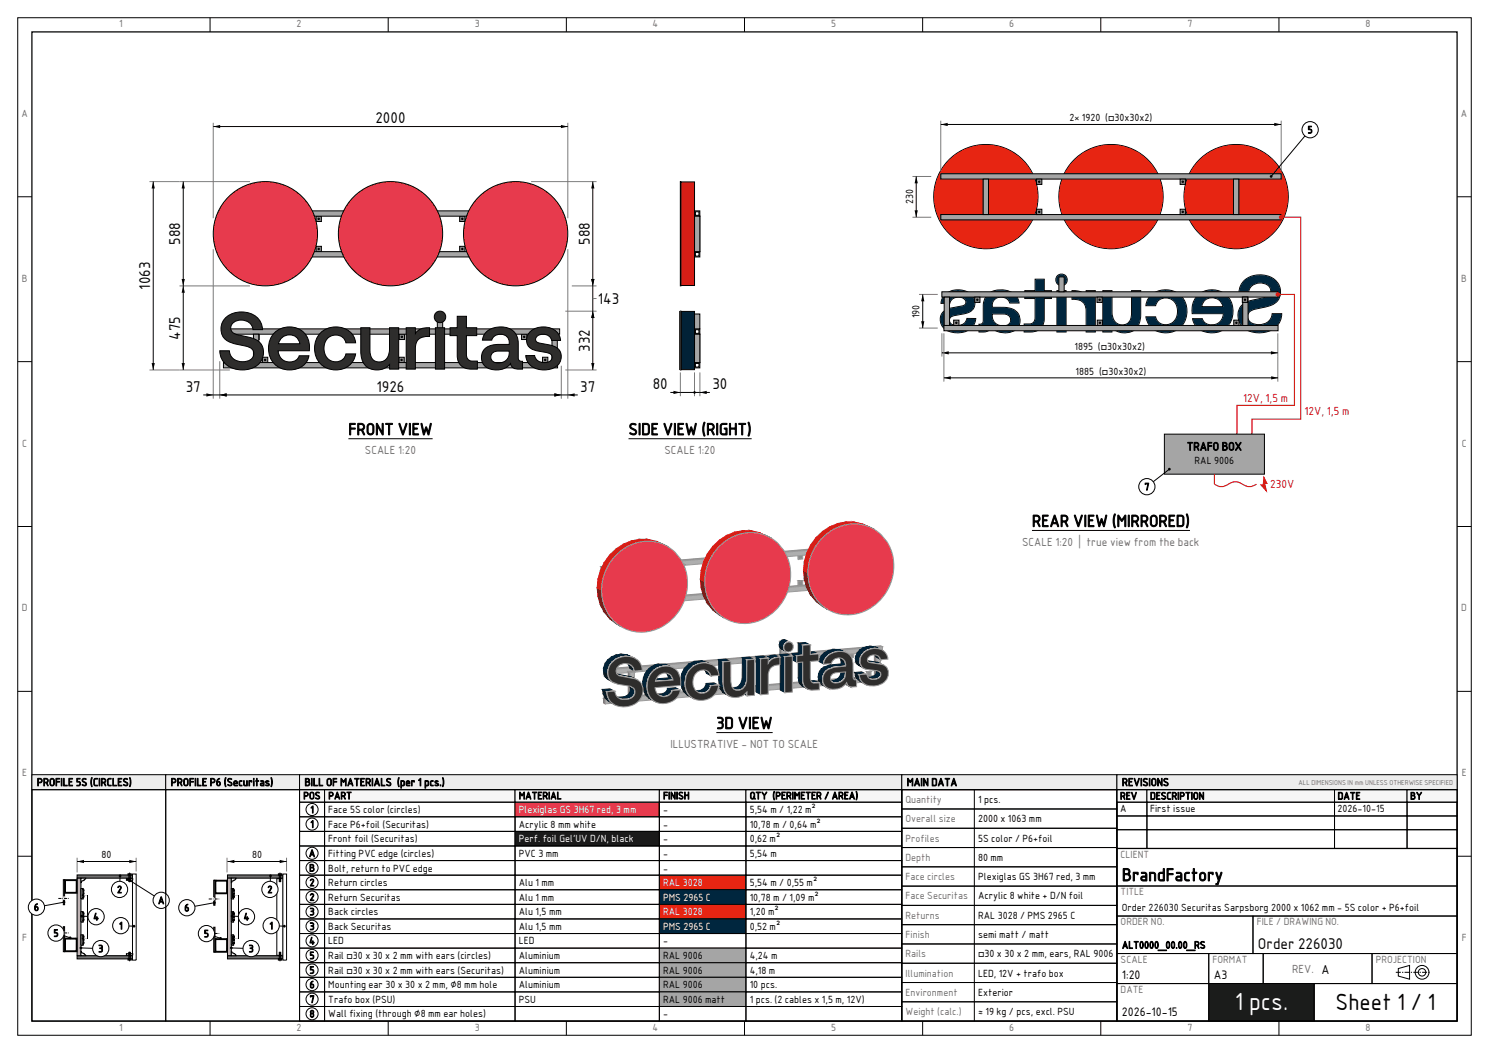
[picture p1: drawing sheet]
<svg xmlns="http://www.w3.org/2000/svg" width="420mm" height="297mm" viewBox="0 0 420 297" stroke-linecap="round" stroke-linejoin="round" font-family="sans-serif">
<defs><g id="words">
<text font-size="6.7" fill="#fff" x="348.3" y="285">1 pcs.</text>
<text font-size="6.3" x="376.7" y="285">Sheet 1 / 1</text>
<text font-size="4.9" x="316.5" y="248.5">BrandFactory</text>
<g font-size="4.6">
<text x="98.3" y="122.7">FRONT VIEW</text>
<text x="177.3" y="122.7">SIDE VIEW (RIGHT)</text>
<text x="291.1" y="148.6">REAR VIEW (MIRRORED)</text>
<text x="202.1" y="205.6">3D VIEW</text>
</g>
<g font-size="4.2">
<text x="105.9" y="34.8">2000</text>
<text x="50.8" y="69.1" transform="rotate(-90 50.8 69.1)">588</text>
<text x="166.3" y="69.1" transform="rotate(-90 166.3 69.1)">588</text>
<text x="42.3" y="81.7" transform="rotate(-90 42.3 81.7)">1063</text>
<text x="168.6" y="85.7">143</text>
<text x="50.8" y="95.8" transform="rotate(-90 50.8 95.8)">475</text>
<text x="166.3" y="99.2" transform="rotate(-90 166.3 99.2)">332</text>
<text x="52.4" y="110.5">37</text>
<text x="106.2" y="110.5">1926</text>
<text x="163.7" y="110.5">37</text>
<text x="184.1" y="109.8">80</text>
<text x="200.9" y="109.8">30</text>
<text x="354.8" y="267.5">Order 226030</text>
</g>
<g font-size="3.4">
<text x="316.5" y="276">1:20</text>
<text x="342.4" y="276">A3</text>
<text x="316.5" y="286.6">2026-10-15</text>
</g>
<g font-size="3.2" fill="#e2001a">
<text x="350.7" y="113.3">12V, 1,5 m</text>
<text x="367.9" y="117.2">12V, 1,5 m</text>
<text x="358.3" y="137.6">230V</text>
</g>
<g font-size="3.2" fill="#6e6e6e">
<text x="103" y="128.1">SCALE 1:20</text>
<text x="187.5" y="128.1">SCALE 1:20</text>
<text x="288.3" y="153.9">SCALE 1:20 | true view from the back</text>
<text x="189.1" y="210.9">ILLUSTRATIVE - NOT TO SCALE</text>
<text x="364.5" y="274.4">REV. A</text>
</g>
<text font-size="3.2" x="334.8" y="127">TRAFO BOX</text>
<g font-size="3">
<text x="10.4" y="221.7">PROFILE 5S (CIRCLES)</text>
<text x="48.2" y="221.7">PROFILE P6 (Securitas)</text>
<text x="85.9" y="221.7">BILL OF MATERIALS (per 1 pcs.)</text>
<text x="255.8" y="221.7">MAIN DATA</text>
<text x="316.5" y="221.7">REVISIONS</text>
</g>
<g font-size="2.8" fill="#6e6e6e">
<text x="33.6" y="7.7">1</text>
<text x="83.7" y="7.7">2</text>
<text x="133.9" y="7.7">3</text>
<text x="184.1" y="7.7">4</text>
<text x="234.4" y="7.7">5</text>
<text x="284.7" y="7.7">6</text>
<text x="334.9" y="7.7">7</text>
<text x="385.2" y="7.7">8</text>
<text x="6.1" y="33">A</text>
<text x="412.1" y="33">A</text>
<text x="6.2" y="79.5">B</text>
<text x="412.2" y="79.5">B</text>
<text x="6.3" y="126">C</text>
<text x="412.3" y="126">C</text>
<text x="6.2" y="172.5">D</text>
<text x="412.2" y="172.5">D</text>
<text x="6.3" y="219">E</text>
<text x="412.3" y="219">E</text>
<text x="255.4" y="226.5">Quantity</text>
<text x="255.4" y="231.9">Overall size</text>
<text x="255.4" y="237.4">Profiles</text>
<text x="255.4" y="242.8">Depth</text>
<text x="316.1" y="242">CLIENT</text>
<text x="255.4" y="248.2">Face circles</text>
<text x="255.4" y="253.7">Face Securitas</text>
<text x="316.1" y="252.5">TITLE</text>
<text x="255.4" y="259.1">Returns</text>
<text x="316.1" y="261">ORDER NO.</text>
<text x="354.5" y="261">FILE / DRAWING NO.</text>
<text x="6.3" y="265.5">F</text>
<text x="255.4" y="264.5">Finish</text>
<text x="255.4" y="270">Rails</text>
<text x="412.3" y="265.5">F</text>
<text x="255.4" y="275.4">Illumination</text>
<text x="316.1" y="271.6">SCALE</text>
<text x="342" y="271.6">FORMAT</text>
<text x="388.1" y="271.6">PROJECTION</text>
<text x="255.4" y="280.9">Environment</text>
<text x="316.1" y="280.1">DATE</text>
<text x="255.4" y="286.3">Weight (calc.)</text>
<text x="33.6" y="290.7">1</text>
<text x="83.7" y="290.7">2</text>
<text x="133.9" y="290.7">3</text>
<text x="184.1" y="290.7">4</text>
<text x="234.4" y="290.7">5</text>
<text x="284.7" y="290.7">6</text>
<text x="334.9" y="290.7">7</text>
<text x="385.2" y="290.7">8</text>
</g>
<g font-size="2.8">
<text x="301.6" y="34.2">2× 1920 (□30x30x2)</text>
<text x="368.8" y="37.6">5</text>
<text x="257.6" y="57.6" transform="rotate(-90 257.6 57.6)">230</text>
<text x="259.4" y="89.7" transform="rotate(-90 259.4 89.7)">190</text>
<text x="303.1" y="98.6">1895 (□30x30x2)</text>
<text x="303.4" y="105.7">1885 (□30x30x2)</text>
<text x="337" y="130.9">RAL 9006</text>
<text x="322.8" y="138.3">7</text>
<text x="85.6" y="225.4">POS</text>
<text x="92.6" y="225.4">PART</text>
<text x="146.3" y="225.4">MATERIAL</text>
<text x="187" y="225.4">FINISH</text>
<text x="211.5" y="225.4">QTY (PERIMETER / AREA)</text>
<text x="275.9" y="226.5">1 pcs.</text>
<text x="315.9" y="225.5">REV</text>
<text x="324.4" y="225.5">DESCRIPTION</text>
<text x="377.3" y="225.5">DATE</text>
<text x="397.8" y="225.5">BY</text>
<text x="87.5" y="229.3">1</text>
<text x="87.5" y="233.5">1</text>
<text x="92.6" y="229.3">Face 5S color (circles)</text>
<text x="92.6" y="233.5">Face P6+foil (Securitas)</text>
<text x="146.3" y="233.5">Acrylic 8 mm white</text>
<text x="187" y="229.3">-</text>
<text x="187" y="233.5">-</text>
<text x="211.5" y="229.3">5,54 m / 1,22 m²</text>
<text x="211.5" y="233.5">10,78 m / 0,64 m²</text>
<text x="275.9" y="231.9">2000 x 1063 mm</text>
<text x="315.9" y="229.2">A</text>
<text x="324.4" y="229.2">First issue</text>
<text x="377.3" y="229.2">2026-10-15</text>
<text x="92.6" y="237.6">Front foil (Securitas)</text>
<text x="187" y="237.6">-</text>
<text x="211.5" y="237.6">0,62 m²</text>
<text x="275.9" y="237.4">5S color / P6+foil</text>
<text x="28.7" y="242.1">80</text>
<text x="71.1" y="242.1">80</text>
<text x="87.1" y="241.7">A</text>
<text x="87.2" y="245.8">B</text>
<text x="92.6" y="241.7">Fitting PVC edge (circles)</text>
<text x="92.6" y="245.8">Bolt, return to PVC edge</text>
<text x="146.3" y="241.7">PVC 3 mm</text>
<text x="187" y="241.7">-</text>
<text x="187" y="245.8">-</text>
<text x="211.5" y="241.7">5,54 m</text>
<text x="275.9" y="242.8">80 mm</text>
<text x="33" y="251.9">2</text>
<text x="75.4" y="251.9">2</text>
<text x="87.3" y="249.9">2</text>
<text x="92.6" y="249.9">Return circles</text>
<text x="146.3" y="249.9">Alu 1 mm</text>
<text x="211.5" y="249.9">5,54 m / 0,55 m²</text>
<text x="275.9" y="248.2">Plexiglas GS 3H67 red, 3 mm</text>
<text x="9.6" y="256.9">6</text>
<text x="44.6" y="255">A</text>
<text x="52" y="257">6</text>
<text x="87.3" y="254">2</text>
<text x="92.6" y="254">Return Securitas</text>
<text x="146.3" y="254">Alu 1 mm</text>
<text x="211.5" y="254">10,78 m / 1,09 m²</text>
<text x="275.9" y="253.7">Acrylic 8 white + D/N foil</text>
<text x="316.5" y="257">Order 226030 Securitas Sarpsborg 2000 x 1062 mm - 5S color + P6+foil</text>
<text x="26.3" y="259.6">4</text>
<text x="33.6" y="262.1">1</text>
<text x="68.7" y="259.6">4</text>
<text x="76" y="262.1">1</text>
<text x="87.3" y="258.1">3</text>
<text x="87.3" y="262.3">3</text>
<text x="92.6" y="258.2">Back circles</text>
<text x="92.6" y="262.3">Back Securitas</text>
<text x="146.3" y="258.2">Alu 1,5 mm</text>
<text x="146.3" y="262.3">Alu 1,5 mm</text>
<text x="211.5" y="258.2">1,20 m²</text>
<text x="211.5" y="262.3">0,52 m²</text>
<text x="275.9" y="259.1">RAL 3028 / PMS 2965 C</text>
<text x="15.1" y="264.2">5</text>
<text x="27.7" y="268.6">3</text>
<text x="57.5" y="264.3">5</text>
<text x="70.1" y="268.6">3</text>
<text x="87.2" y="266.4">4</text>
<text x="92.6" y="266.4">LED</text>
<text x="146.3" y="266.4">LED</text>
<text x="187" y="266.4">-</text>
<text x="275.9" y="264.5">semi matt / matt</text>
<text x="275.9" y="270">□30 x 30 x 2 mm, ears, RAL 9006</text>
<text x="316.5" y="267.5">ALT0000_00.00_RS</text>
<text x="87.3" y="270.5">5</text>
<text x="87.3" y="274.6">5</text>
<text x="92.6" y="270.5">Rail □30 x 30 x 2 mm with ears (circles)</text>
<text x="92.6" y="274.6">Rail □30 x 30 x 2 mm with ears (Securitas)</text>
<text x="146.3" y="270.5">Aluminium</text>
<text x="146.3" y="274.6">Aluminium</text>
<text x="187" y="270.5">RAL 9006</text>
<text x="187" y="274.6">RAL 9006</text>
<text x="211.5" y="270.5">4,24 m</text>
<text x="211.5" y="274.6">4,18 m</text>
<text x="275.9" y="275.4">LED, 12V + trafo box</text>
<text x="87.3" y="278.7">6</text>
<text x="92.6" y="278.7">Mounting ear 30 x 30 x 2 mm, ⌀8 mm hole</text>
<text x="146.3" y="278.7">Aluminium</text>
<text x="187" y="278.7">RAL 9006</text>
<text x="211.5" y="278.7">10 pcs.</text>
<text x="275.9" y="280.9">Exterior</text>
<text x="87.3" y="282.8">7</text>
<text x="87.3" y="287">8</text>
<text x="92.6" y="282.8">Trafo box (PSU)</text>
<text x="92.6" y="287">Wall fixing (through ⌀8 mm ear holes)</text>
<text x="146.3" y="282.8">PSU</text>
<text x="187" y="282.8">RAL 9006 matt</text>
<text x="187" y="287">-</text>
<text x="211.5" y="282.8">1 pcs. (2 cables x 1,5 m, 12V)</text>
<text x="275.9" y="286.3">≈ 19 kg / pcs, excl. PSU</text>
</g>
<g font-size="2.8" fill="#fff">
<text x="146.3" y="229.3">Plexiglas GS 3H67 red, 3 mm</text>
<text x="146.3" y="237.6">Perf. foil Gel'UV D/N, black</text>
<text x="187" y="249.9">RAL 3028</text>
<text x="187" y="254">PMS 2965 C</text>
<text x="187" y="258.2">RAL 3028</text>
<text x="187" y="262.3">PMS 2965 C</text>
</g>
<text font-size="1.9" fill="#6e6e6e" x="366.3" y="221.5">ALL DIMENSIONS IN mm UNLESS OTHERWISE SPECIFIED</text>
</g></defs>
<g fill="none" stroke="#000" stroke-width=".28">
<path d="M5 5h410v287h-410zM59.3 5v4M109.5 5v4M159.7 5v4M210 5v4M260.2 5v4M310.5 5v4M360.7 5v4M5 55.5h4M411 55.5h4M5 102h4M411 102h4"/>
<path d="M5 148.5h4M411 148.5h4M5 195h4M411 195h4M5 241.5h4M411 241.5h4M59.3 288v4M109.5 288v4M159.7 288v4M210 288v4M260.2 288v4M310.5 288v4"/>
<path d="M360.7 288v4"/>
</g>
<path d="M9 9h402v279h-402z" fill="none" stroke="#000" stroke-width=".35"/>
<path d="M89.2 61h1.5v1.5h-1.5z" fill-rule="evenodd" fill="#8c8c8c" stroke="#000" stroke-width=".28"/>
<circle cx="89.9" cy="61.7" r=".2" fill="#fff" stroke="#000" stroke-width=".28"/>
<path d="M129.7 61h1.5v1.5h-1.5z" fill-rule="evenodd" fill="#8c8c8c" stroke="#000" stroke-width=".28"/>
<circle cx="130.4" cy="61.7" r=".2" fill="#fff" stroke="#000" stroke-width=".28"/>
<path d="M89.2 69.5h1.5v1.5h-1.5z" fill-rule="evenodd" fill="#8c8c8c" stroke="#000" stroke-width=".28"/>
<circle cx="89.9" cy="70.2" r=".2" fill="#fff" stroke="#000" stroke-width=".28"/>
<path d="M129.7 69.5h1.5v1.5h-1.5z" fill-rule="evenodd" fill="#8c8c8c" stroke="#000" stroke-width=".28"/>
<circle cx="130.4" cy="70.2" r=".2" fill="#fff" stroke="#000" stroke-width=".28"/>
<g fill="#a5a5a5" stroke="#000" stroke-width=".28">
<path d="M62.2 59.5h96v1.5h-96z" fill-rule="evenodd"/>
<path d="M62.2 71h96v1.5h-96z" fill-rule="evenodd"/>
<path d="M74.1 61h1.5v10h-1.5z" fill-rule="evenodd"/>
<path d="M144.7 61h1.5v10h-1.5z" fill-rule="evenodd"/>
</g>
<path d="M71.6 94.3h1.5v1.5h-1.5z" fill-rule="evenodd" fill="#8c8c8c" stroke="#000" stroke-width=".28"/>
<circle cx="72.4" cy="95" r=".2" fill="#fff" stroke="#000" stroke-width=".28"/>
<path d="M112.6 94.3h1.5v1.5h-1.5z" fill-rule="evenodd" fill="#8c8c8c" stroke="#000" stroke-width=".28"/>
<circle cx="113.4" cy="95" r=".2" fill="#fff" stroke="#000" stroke-width=".28"/>
<path d="M147.1 94.3h1.5v1.5h-1.5z" fill-rule="evenodd" fill="#8c8c8c" stroke="#000" stroke-width=".28"/>
<circle cx="147.9" cy="95" r=".2" fill="#fff" stroke="#000" stroke-width=".28"/>
<path d="M74 100.8h1.5v1.5h-1.5z" fill-rule="evenodd" fill="#8c8c8c" stroke="#000" stroke-width=".28"/>
<circle cx="74.8" cy="101.5" r=".2" fill="#fff" stroke="#000" stroke-width=".28"/>
<path d="M112.5 100.8h1.5v1.5h-1.5z" fill-rule="evenodd" fill="#8c8c8c" stroke="#000" stroke-width=".28"/>
<circle cx="113.3" cy="101.5" r=".2" fill="#fff" stroke="#000" stroke-width=".28"/>
<path d="M153 100.8h1.5v1.5h-1.5z" fill-rule="evenodd" fill="#8c8c8c" stroke="#000" stroke-width=".28"/>
<circle cx="153.8" cy="101.5" r=".2" fill="#fff" stroke="#000" stroke-width=".28"/>
<g fill="#a5a5a5" stroke="#000" stroke-width=".28">
<path d="M63.1 92.8h94.8v1.5h-94.8z" fill-rule="evenodd"/>
<path d="M63 102.3h94.3v1.5h-94.3z" fill-rule="evenodd"/>
<path d="M71.5 94.3h1.5v8h-1.5z" fill-rule="evenodd"/>
<path d="M155.7 94.3h1.5v8h-1.5z" fill-rule="evenodd"/>
<path d="M123.4 88.6h1.5v4.2h-1.5z" fill-rule="evenodd"/>
</g>
<g fill="#e73a4d" stroke="#000" stroke-width=".28">
<circle cx="74.9" cy="65.9" r="14.7"/>
<circle cx="110.2" cy="65.9" r="14.7"/>
<circle cx="145.4" cy="65.9" r="14.7"/>
</g>
<g fill="#2e2d2c" stroke="#000" stroke-width=".28">
<path d="M63.4 89.8a6.7 6.7 0 0 1 10 .8l.6 1.5 .1 .9h-2.7a3.3 3.3 0 0 0-2.8-2.7 3.3 3.3 0 0 0-3.4 1.7 1.96 1.96 0 0 0 2 2.5 11.4 11.4 0 0 1 6 2 4.6 4.6 0 0 1-2.9 7.6 6.6 6.6 0 0 1-8-3.3l-.3-1.9h2.7a3.8 3.8 0 0 0 2.7 3 3.8 3.8 0 0 0 3.8-1 1.97 1.97 0 0 0-1.2-3.1l-3-.7a4.6 4.6 0 0 1-4.7-4.4 4.2 4.2 0 0 1 1.1-2.9z" fill-rule="evenodd"/>
<path d="M129 89.2h2.6v3.2h2.9v2.3h-2.9v5.7a1.55 1.55 0 0 0 1.6 1.4h1.4v2.3a5.4 5.4 0 0 1-4.7-1.2 4 4 0 0 1-.9-2.7v-5.5h-2.1v-2.3h2.1z" fill-rule="evenodd"/>
<path d="M136.9 93.9a6.1 6.1 0 0 1 8.2-.2 4.6 4.6 0 0 1 1.1 3.1v4.1a.93 .93 0 0 0 1.2 1v2.2h-1.6a1.79 1.79 0 0 1-1.8-1.6 5.2 5.2 0 0 1-7.5 .5 3.5 3.5 0 0 1 2.5-5.7l4.6-.2a2.55 2.55 0 0 0-1.9-2.8 2.55 2.55 0 0 0-3 1.6h-2.6l.1-.7zM138.7 99.7a1.7 1.7 0 0 0 0 2 1.7 1.7 0 0 0 1.8 .7 2.85 2.85 0 0 0 3.1-3.4h-3.1a2.2 2.2 0 0 0-1.8 .7z" fill-rule="evenodd"/>
<path d="M149.5 93.6a5.4 5.4 0 0 1 8.4 1.3l.2 1.1h-2.5a2.52 2.52 0 0 0-2-1.7 2.52 2.52 0 0 0-2.5 1.1 1.12 1.12 0 0 0 1.3 1.4 9.2 9.2 0 0 1 5 1.6 3.5 3.5 0 0 1 .6 3.6 3.5 3.5 0 0 1-2.9 2.2 5.3 5.3 0 0 1-6.6-3l-.2-.9h2.5a2.79 2.79 0 0 0 4.8 1 1.23 1.23 0 0 0-1-1.8l-2.8-.5a3.1 3.1 0 0 1-3.1-1.9 3.1 3.1 0 0 1 .8-3.5z" fill-rule="evenodd"/>
<path d="M77.3 93.9a5.7 5.7 0 0 1 6.7-1.3 5.7 5.7 0 0 1 3.3 5.9v.4h-8.9a3.2 3.2 0 0 0 2.2 3 3.2 3.2 0 0 0 3.6-1.1l.2-.5h2.7a5.3 5.3 0 0 1-6.5 4 6.2 6.2 0 0 1-3.3-10.4zM79.4 95.4l-.8 1.6h6a3 3 0 0 0-2.1-2.5 3 3 0 0 0-3.1 .9z" fill-rule="evenodd"/>
<path d="M90.4 93.9a6.1 6.1 0 0 1 9.5 1.2l.4 1.6h-2.7a3.2 3.2 0 0 0-3.9-2.1 3.2 3.2 0 0 0-2.3 3.7 3.2 3.2 0 0 0 2.1 3.5 3.2 3.2 0 0 0 3.9-1.4l.2-.6h2.7a5.8 5.8 0 0 1-4.6 4.5 5.8 5.8 0 0 1-5.9-2.4 6.6 6.6 0 0 1 .6-8z" fill-rule="evenodd"/>
<path d="M101.8 92.4h2.6v6.3a2.75 2.75 0 0 0 3.3 3.3 3.3 3.3 0 0 0 2.2-3.7v-5.9h2.6v11.7h-2.6v-1.3a4.7 4.7 0 0 1-7.7-1l-.4-1.8z" fill-rule="evenodd"/>
<path d="M114.6 92.4h2.6v1.7a4 4 0 0 1 4-1.7v2.5a3.3 3.3 0 0 0-4 3.5v5.7h-2.6z" fill-rule="evenodd"/>
<path d="M122.8 92.4h2.6v11.7h-2.6z" fill-rule="evenodd"/>
<circle cx="124.1" cy="89.4" r="1.63"/>
</g>
<g fill="none" stroke="#7a7a7a" stroke-width=".28">
<path d="M60.1 34.6v26.9M160.2 34.6v26.9M42.2 51.2h28.3M149.8 51.2h18.5M60.1 70.3v42.2M160.2 70.3v42.2M50.6 80.6h19.9M159.5 87.8h8.8M161.3 80.6h7M167.2 84.2h1.1M42.2 104.4h22.6M62 101.9v10.6"/>
<path d="M158.3 103.2v9.3M159.5 104.4h8.8"/>
</g>
<path d="M60.2 35.7h100M43.2 51.2v53.1M51.7 51.2v53.1M167.2 51.2v53.1M57.3 111.4h105.7M98.3 123.7h23.7" fill="none" stroke="#000" stroke-width=".28"/>
<g fill="#000">
<path d="M60.2 35.7l1.9-.5v1zM158.2 35.2l2 .5-2 .5zM43.2 51.2l.5 2h-.9zM51.7 51.2l.4 2h-.9zM167.2 51.2l.5 2h-.9zM51.2 78.7h.9l-.4 1.9zM51.7 80.6l.4 2h-.9zM166.8 78.7h.9l-.5 1.9zM167.2 87.8l.5 1.9h-.9zM42.8 102.4h.9l-.5 1.9zM51.2 102.4h.9l-.4 1.9zM58.2 110.9l2 .5-2 .5z"/>
<path d="M62 111.4l1.9-.5v1zM156.4 110.9l1.9 .5-1.9 .5zM160.2 111.4l1.9-.5v1zM166.8 102.4h.9l-.5 1.9z"/>
</g>
<path d="M195.9 59.5h1.5v1.5h-1.5z" fill-rule="evenodd" fill="#a5a5a5" stroke="#000" stroke-width=".28"/>
<path d="M196.2 59.7h1v1h-1z" fill-rule="evenodd" fill="#fff" stroke="#000" stroke-width=".28"/>
<path d="M195.9 71h1.5v1.5h-1.5z" fill-rule="evenodd" fill="#a5a5a5" stroke="#000" stroke-width=".28"/>
<path d="M196.2 71.2h1v1h-1z" fill-rule="evenodd" fill="#fff" stroke="#000" stroke-width=".28"/>
<g fill="#a5a5a5" stroke="#000" stroke-width=".28">
<path d="M195.9 61h1.5v10h-1.5z" fill-rule="evenodd"/>
<path d="M195.9 61h1.5v10h-1.5z" fill-rule="evenodd"/>
</g>
<path d="M192.1 51.3h3.8v29.2h-3.8z" fill-rule="evenodd" fill="#d02110" stroke="#000" stroke-width=".28"/>
<path d="M191.9 51.2h.2v29.4h-.2z" fill-rule="evenodd" fill="#e73a4d" stroke="#000" stroke-width=".28"/>
<path d="M195.9 92.8h1.5v1.5h-1.5z" fill-rule="evenodd" fill="#a5a5a5" stroke="#000" stroke-width=".28"/>
<path d="M196.2 93h1v1h-1z" fill-rule="evenodd" fill="#fff" stroke="#000" stroke-width=".28"/>
<path d="M195.9 102.3h1.5v1.5h-1.5z" fill-rule="evenodd" fill="#a5a5a5" stroke="#000" stroke-width=".28"/>
<path d="M196.2 102.5h1v1h-1z" fill-rule="evenodd" fill="#fff" stroke="#000" stroke-width=".28"/>
<g fill="#a5a5a5" stroke="#000" stroke-width=".28">
<path d="M195.9 94.3h1.5v8h-1.5z" fill-rule="evenodd"/>
<path d="M195.9 94.3h1.5v8h-1.5z" fill-rule="evenodd"/>
<path d="M195.9 88.6h1.5v4.2h-1.5z" fill-rule="evenodd"/>
</g>
<path d="M192.1 87.8h3.8v16.5h-3.8z" fill-rule="evenodd" fill="#002238" stroke="#000" stroke-width=".28"/>
<path d="M191.9 87.8h.2v16.5h-.2z" fill-rule="evenodd" fill="#f7f7f2" stroke="#000" stroke-width=".28"/>
<path d="M191.8 87.8v16.5" fill="none" stroke="#2e2d2c" stroke-width=".28"/>
<path d="M191.9 105v6.7M195.9 105v6.7M197.4 105v6.7" fill="none" stroke="#7a7a7a" stroke-width=".28"/>
<path d="M189.1 110.7h11.1M177.3 123.7h34.7" fill="none" stroke="#000" stroke-width=".28"/>
<g fill="#000">
<path d="M190 110.2l1.9 .5-1.9 .4zM197.4 110.7l1.9-.5v.9z"/>
<circle cx="195.9" cy="110.7" r=".32"/>
</g>
<circle cx="348.7" cy="55.5" r="14.7" fill="#e73a4d" stroke="#000" stroke-width=".28"/>
<circle cx="348.7" cy="55.5" r="14.6" fill="#e72512"/>
<circle cx="313.4" cy="55.5" r="14.7" fill="#e73a4d" stroke="#000" stroke-width=".28"/>
<circle cx="313.4" cy="55.5" r="14.6" fill="#e72512"/>
<circle cx="278.1" cy="55.5" r="14.7" fill="#e73a4d" stroke="#000" stroke-width=".28"/>
<circle cx="278.1" cy="55.5" r="14.6" fill="#e72512"/>
<circle cx="299.4" cy="78.9" r="1.63" fill="#f7f7f2" stroke="#000" stroke-width=".28"/>
<circle cx="299.4" cy="78.9" r="1.55" fill="#00263e"/>
<path d="M350.7 79.4a6.7 6.7 0 0 1 9.9 .7 4.2 4.2 0 0 1-3.2 6.4l-3.4 .7a2.15 2.15 0 0 0-2.1 2.3 2.15 2.15 0 0 0 2.4 2 3.6 3.6 0 0 0 4.5-3h2.7a5.9 5.9 0 0 1-7.1 5.3 4.9 4.9 0 0 1-4.6-7.1 5.5 5.5 0 0 1 3.6-2.1l3.2-.7a1.99 1.99 0 0 0 1.9-1.9 1.99 1.99 0 0 0-1.9-2 3.3 3.3 0 0 0-4.4 2.5h-2.7l.3-1.7z" fill-rule="evenodd" fill="#f7f7f2" stroke="#000" stroke-width=".28"/>
<path d="M351 79.2a6.6 6.6 0 0 1 9.7 1.1 4.1 4.1 0 0 1-3.2 6.1l-3.5 .7a2.23 2.23 0 0 0-2.1 2.4 2.23 2.23 0 0 0 2.4 2.1 3.6 3.6 0 0 0 4.6-3.1h2.6a5.9 5.9 0 0 1-7.3 5.3 4.8 4.8 0 0 1-4.2-7.3 5.7 5.7 0 0 1 3.4-1.8l3.2-.7a2.06 2.06 0 0 0 1.9-2 2.06 2.06 0 0 0-1.8-2.1 3.4 3.4 0 0 0-4.6 2.5h-2.5a4.8 4.8 0 0 1 1.4-3.2z" fill-rule="evenodd" fill="#00263e"/>
<path d="M292 78.8h2.6v3.2h2v2.2h-2v5.8a3.6 3.6 0 0 1-4.1 3.6h-1.6v-2.2a2.75 2.75 0 0 0 2.6-.4l.5-1.2v-5.6h-2.9v-2.2h2.9z" fill-rule="evenodd" fill="#f7f7f2" stroke="#000" stroke-width=".28"/>
<path d="M292 78.8h2.5v3.3h2v2h-2v5.9a3.5 3.5 0 0 1-4 3.6h-1.5v-2.1a2.74 2.74 0 0 0 2.5-.5l.5-1.2v-5.7h-2.9v-2h2.9z" fill-rule="evenodd" fill="#00263e"/>
<path d="M278.5 83.2a5.9 5.9 0 0 1 8.5 .9l.4 1.4h-2.6a2.55 2.55 0 0 0-3-1.6 2.55 2.55 0 0 0-1.9 2.8h3.2a4.1 4.1 0 0 1 4.6 3.1 3.6 3.6 0 0 1-4.4 4.1 4.7 4.7 0 0 1-3.8-1.8 1.92 1.92 0 0 1-2.3 1.5h-1.1v-2.2a.94 .94 0 0 0 1.2-1l.1-4.8 .5-1.6zM279.9 88.6a2.9 2.9 0 0 0 1.6 3.1 2.9 2.9 0 0 0 3.5-.8 1.75 1.75 0 0 0-2-2.3z" fill-rule="evenodd" fill="#f7f7f2" stroke="#000" stroke-width=".28"/>
<path d="M278.5 83.2a5.9 5.9 0 0 1 8.4 .9l.5 1.3h-2.5a2.64 2.64 0 0 0-3.2-1.6 2.64 2.64 0 0 0-1.9 3h3.3a4 4 0 0 1 4.5 3 3.6 3.6 0 0 1-4.1 4 4.6 4.6 0 0 1-4-1.9 1.87 1.87 0 0 1-2.3 1.7h-1v-2.1a.99 .99 0 0 0 1.2-1.1l.1-4.8 .5-1.6zM279.8 88.5a2.99 2.99 0 0 0 1.7 3.2 2.99 2.99 0 0 0 3.5-.7 1.82 1.82 0 0 0-2-2.5z" fill-rule="evenodd" fill="#00263e"/>
<path d="M266.4 83.3a5.6 5.6 0 0 1 8.2 .7 3.1 3.1 0 0 1-2.9 4.6l-2.4 .4a1.4 1.4 0 0 0-1.5 1.5 1.4 1.4 0 0 0 1.6 1.3 2.7 2.7 0 0 0 3.3-2h2.5a4.7 4.7 0 0 1-5.5 4.1 4 4 0 0 1-4.5-4 3.4 3.4 0 0 1 3.4-3.1l2.9-.5a1.16 1.16 0 0 0 1-1.2 1.16 1.16 0 0 0-1.1-1.1 2.5 2.5 0 0 0-3.5 1.6h-2.5l.2-1z" fill-rule="evenodd" fill="#f7f7f2" stroke="#000" stroke-width=".28"/>
<path d="M266.6 83.2a5.5 5.5 0 0 1 8 .9 3 3 0 0 1-2.9 4.4l-2.4 .4a1.45 1.45 0 0 0-1.6 1.4 1.45 1.45 0 0 0 1.5 1.5 2.81 2.81 0 0 0 3.6-1.9h2.3a4.9 4.9 0 0 1-6.2 3.8 3.5 3.5 0 0 1-3.2-2 3.5 3.5 0 0 1 .6-3.9l1.5-.7 3.7-.8a1.23 1.23 0 0 0 1.1-1.2 1.23 1.23 0 0 0-1.2-1.2 2.58 2.58 0 0 0-3.5 1.6h-2.4l.2-1z" fill-rule="evenodd" fill="#00263e"/>
<path d="M337.7 83.5a6 6 0 0 1 7.4-.9 6 6 0 0 1 2.4 7.2 6 6 0 0 1-5.1 4.1 6 6 0 0 1-5.8-3.1l-.2-.9h2.7a3.1 3.1 0 0 0 3.1 1.7 3.1 3.1 0 0 0 2.7-2.3l.2-.8h-8.8a6.4 6.4 0 0 1 1.4-5zM339.9 84.7l-.6 .8-.4 1h6.1a3.2 3.2 0 0 0-5.1-1.8z" fill-rule="evenodd" fill="#f7f7f2" stroke="#000" stroke-width=".28"/>
<path d="M337.7 83.5a5.9 5.9 0 0 1 7.4-.8 5.9 5.9 0 0 1 2.3 7 5.9 5.9 0 0 1-5 4.1 5.9 5.9 0 0 1-5.7-3l-.2-.8h2.6a3.2 3.2 0 0 0 3.3 1.7 3.2 3.2 0 0 0 2.7-2.7l.1-.6h-8.9a6.1 6.1 0 0 1 1.4-4.9zM339.8 84.7l-.6 .8-.4 1.1h6.3a3.2 3.2 0 0 0-5.3-1.9z" fill-rule="evenodd" fill="#00263e"/>
<path d="M324.5 83.4a6.1 6.1 0 0 1 8.4 0 6.1 6.1 0 0 1 .5 8.4 6.1 6.1 0 0 1-8.4 .8l-1.3-1.7-.5-1.5h2.8a3.1 3.1 0 0 0 3.4 2.2 3.1 3.1 0 0 0 2.7-3.1 3.5 3.5 0 0 0-1.1-3.6 3.5 3.5 0 0 0-3.7-.5l-.9 .8-.4 1h-2.8l.3-1.2z" fill-rule="evenodd" fill="#f7f7f2" stroke="#000" stroke-width=".28"/>
<path d="M324.6 83.4a6 6 0 0 1 8.3 0 6 6 0 0 1 .4 8.3 6 6 0 0 1-8.3 .8l-1.3-1.7-.4-1.4h2.6a3.2 3.2 0 0 0 3.5 2.2 3.2 3.2 0 0 0 2.8-3 3.5 3.5 0 0 0-1.3-3.9 3.5 3.5 0 0 0-4-.1l-.5 .5-.5 1h-2.6l.3-1.2z" fill-rule="evenodd" fill="#00263e"/>
<path d="M311.1 82h2.6v6.2a2.95 2.95 0 0 0 1.2 2.9 2.95 2.95 0 0 0 3.1 .2 3.5 3.5 0 0 0 1.2-3.1v-6.2h2.6v6.8a4.6 4.6 0 0 1-2.8 4.8 4.6 4.6 0 0 1-5.4-1.3v1.3h-2.5z" fill-rule="evenodd" fill="#f7f7f2" stroke="#000" stroke-width=".28"/>
<path d="M311.1 82.1h2.5v6.1a3 3 0 0 0 1.2 2.9 3 3 0 0 0 3.2 .2 3.5 3.5 0 0 0 1.3-3.1v-6.1h2.4v6.7a4.6 4.6 0 0 1-2.8 4.8 4.6 4.6 0 0 1-5.3-1.5v1.5h-2.5z" fill-rule="evenodd" fill="#00263e"/>
<path d="M302.4 82a4 4 0 0 1 4 1.7v-1.7h2.6v11.6h-2.6v-6a3.2 3.2 0 0 0-4-3.2z" fill-rule="evenodd" fill="#f7f7f2" stroke="#000" stroke-width=".28"/>
<path d="M302.4 82.1a3.8 3.8 0 0 1 4 1.8v-1.8h2.5v11.5h-2.5v-6a3.1 3.1 0 0 0-3.6-3.3l-.4 .1z" fill-rule="evenodd" fill="#00263e"/>
<path d="M298.1 82h2.6v11.6h-2.6z" fill-rule="evenodd" fill="#f7f7f2" stroke="#000" stroke-width=".28"/>
<path d="M298.2 82.1h2.4v11.5h-2.4z" fill-rule="evenodd" fill="#00263e"/>
<g fill="#a5a5a5" stroke="#000" stroke-width=".28">
<path d="M265.4 49h96v1.5h-96z" fill-rule="evenodd"/>
<path d="M265.4 60.5h96v1.5h-96z" fill-rule="evenodd"/>
<path d="M347.9 50.5h1.5v10h-1.5z" fill-rule="evenodd"/>
<path d="M277.3 50.5h1.5v10h-1.5z" fill-rule="evenodd"/>
</g>
<path d="M332.9 50.5h1.5v1.5h-1.5z" fill-rule="evenodd" fill="#8c8c8c" stroke="#000" stroke-width=".28"/>
<circle cx="333.6" cy="51.3" r=".2" fill="#fff" stroke="#000" stroke-width=".28"/>
<path d="M292.4 50.5h1.5v1.5h-1.5z" fill-rule="evenodd" fill="#8c8c8c" stroke="#000" stroke-width=".28"/>
<circle cx="293.1" cy="51.3" r=".2" fill="#fff" stroke="#000" stroke-width=".28"/>
<path d="M332.9 59h1.5v1.5h-1.5z" fill-rule="evenodd" fill="#8c8c8c" stroke="#000" stroke-width=".28"/>
<circle cx="333.6" cy="59.8" r=".2" fill="#fff" stroke="#000" stroke-width=".28"/>
<path d="M292.4 59h1.5v1.5h-1.5z" fill-rule="evenodd" fill="#8c8c8c" stroke="#000" stroke-width=".28"/>
<circle cx="293.1" cy="59.8" r=".2" fill="#fff" stroke="#000" stroke-width=".28"/>
<g fill="#a5a5a5" stroke="#000" stroke-width=".28">
<path d="M265.7 82.3h94.7v1.5h-94.7z" fill-rule="evenodd"/>
<path d="M266.2 91.8h94.3v1.5h-94.3z" fill-rule="evenodd"/>
<path d="M350.5 83.8h1.5v8h-1.5z" fill-rule="evenodd"/>
<path d="M266.3 83.8h1.5v8h-1.5z" fill-rule="evenodd"/>
<path d="M298.7 78.1h1.5v4.2h-1.5z" fill-rule="evenodd"/>
</g>
<path d="M350.4 83.8h1.5v1.5h-1.5z" fill-rule="evenodd" fill="#8c8c8c" stroke="#000" stroke-width=".28"/>
<circle cx="351.2" cy="84.5" r=".2" fill="#fff" stroke="#000" stroke-width=".28"/>
<path d="M309.4 83.8h1.5v1.5h-1.5z" fill-rule="evenodd" fill="#8c8c8c" stroke="#000" stroke-width=".28"/>
<circle cx="310.2" cy="84.5" r=".2" fill="#fff" stroke="#000" stroke-width=".28"/>
<path d="M274.9 83.8h1.5v1.5h-1.5z" fill-rule="evenodd" fill="#8c8c8c" stroke="#000" stroke-width=".28"/>
<circle cx="275.7" cy="84.5" r=".2" fill="#fff" stroke="#000" stroke-width=".28"/>
<path d="M348 90.3h1.5v1.5h-1.5z" fill-rule="evenodd" fill="#8c8c8c" stroke="#000" stroke-width=".28"/>
<circle cx="348.7" cy="91" r=".2" fill="#fff" stroke="#000" stroke-width=".28"/>
<path d="M309.5 90.3h1.5v1.5h-1.5z" fill-rule="evenodd" fill="#8c8c8c" stroke="#000" stroke-width=".28"/>
<circle cx="310.2" cy="91" r=".2" fill="#fff" stroke="#000" stroke-width=".28"/>
<path d="M269 90.3h1.5v1.5h-1.5z" fill-rule="evenodd" fill="#8c8c8c" stroke="#000" stroke-width=".28"/>
<circle cx="269.7" cy="91" r=".2" fill="#fff" stroke="#000" stroke-width=".28"/>
<path d="M265.4 34v14.3M361.4 34v14.3M257.4 49.8h5.3M257.4 61.3h5.3M259.2 83h5.3M259.2 92.5h5.3M265.7 94v6.6M266.2 94v13.6M360.4 94v13.6" fill="none" stroke="#7a7a7a" stroke-width=".28"/>
<path d="M265.4 35.1h96M258.4 49.8v11.5M260.3 83v9.5M265.7 99.5h94.7M266.2 106.6h94.3" fill="none" stroke="#000" stroke-width=".28"/>
<path d="M265.4 35.1l1.9-.5v1zM359.4 34.6l2 .5-2 .5zM258.4 49.8l.5 1.9h-.9zM258 59.3h.9l-.5 2zM260.3 83l.4 2h-.9zM259.8 90.6h.9l-.4 1.9zM265.7 99.5l1.9-.4v.9zM358.5 99.1l1.9 .4-1.9 .5zM266.2 106.6l2-.5v.9zM358.6 106.1l1.9 .5-1.9 .4z" fill="#000"/>
<circle cx="361.4" cy="61.3" r=".64" fill="#e2001a"/>
<path d="M361.4 61.3h5.5v56.9h-13.8v4.3" fill="none" stroke="#e2001a" stroke-width=".32"/>
<path d="M367.4 114.1h13.6v3.7h-13.6z" fill-rule="evenodd" fill="#fff"/>
<circle cx="360.4" cy="83" r=".64" fill="#e2001a"/>
<path d="M360.4 83h4.7v31.3h-16.2v8.2" fill="none" stroke="#e2001a" stroke-width=".32"/>
<path d="M350.2 110.2h13.6v3.7h-13.6z" fill-rule="evenodd" fill="#fff"/>
<path d="M328.4 122.5h28.3v11.2h-28.3z" fill-rule="evenodd" fill="#a5a5a5" stroke="#000" stroke-width=".28"/>
<path d="M329.8 132.3l-6.3 5" fill="none" stroke="#000" stroke-width=".28"/>
<circle cx="329.8" cy="132.3" r=".39" fill="#000"/>
<circle cx="323.5" cy="137.3" r="2.29" fill="#fff" stroke="#000" stroke-width=".28"/>
<path d="M342.5 133.7v2.9a3.4 3.4 0 0 0 4.5-.3 3.9 3.9 0 0 1 4.2 .6 3 3 0 0 0 3.2-.3" fill="none" stroke="#e2001a" stroke-width=".32"/>
<path d="M356.5 134.6l.9 1.8h-.7l.5 2.1-1.5-1.7h.6z" fill-rule="evenodd" fill="#d0021b" stroke="#d0021b" stroke-width=".28"/>
<path d="M357.8 134.5h7.8v3.8h-7.8z" fill-rule="evenodd" fill="#fff"/>
<path d="M369.6 36.6l-11 13.2" fill="none" stroke="#000" stroke-width=".28"/>
<circle cx="358.6" cy="49.8" r=".39" fill="#000"/>
<circle cx="369.5" cy="36.6" r="2.29" fill="#fff" stroke="#000" stroke-width=".28"/>
<path d="M291.1 149.6h44.6" fill="none" stroke="#000" stroke-width=".28"/>
<path d="M244.4 189.4l1.3-.1z" fill-rule="evenodd" fill="#7b7b7b" stroke="#7b7b7b" stroke-width=".28"/>
<path d="M244.4 189.4l.1 1.4z" fill-rule="evenodd" fill="#696969" stroke="#696969" stroke-width=".28"/>
<path d="M244.5 189.5l1.2-.2v1.4l-1.2 .1z" fill-rule="evenodd" fill="#8c8c8c" stroke="#9a9a9a" stroke-width=".28"/>
<path d="M246.6 183.6l.5 .3v6.9l-.5-.2z" fill-rule="evenodd" fill="#7b7b7b" stroke="#7b7b7b" stroke-width=".28"/>
<path d="M246.6 183.6l1.3-.1 .5 .3-1.3 .1z" fill-rule="evenodd" fill="#919191" stroke="#919191" stroke-width=".28"/>
<path d="M247.1 183.9l1.3-.1v6.9l-1.3 .1z" fill-rule="evenodd" fill="#adadad" stroke="#9a9a9a" stroke-width=".28"/>
<path d="M239.5 184.2l1.3-.1z" fill-rule="evenodd" fill="#7b7b7b" stroke="#7b7b7b" stroke-width=".28"/>
<path d="M239.5 184.2l.1 1.3z" fill-rule="evenodd" fill="#696969" stroke="#696969" stroke-width=".28"/>
<path d="M239.6 184.2l1.2-.1v1.3l-1.2 .1z" fill-rule="evenodd" fill="#8c8c8c" stroke="#9a9a9a" stroke-width=".28"/>
<path d="M237.6 155.4l.5 .3v8.7l-.5-.3z" fill-rule="evenodd" fill="#7b7b7b" stroke="#7b7b7b" stroke-width=".28"/>
<path d="M237.6 155.4l1.2-.1 .5 .3-1.2 .1z" fill-rule="evenodd" fill="#919191" stroke="#919191" stroke-width=".28"/>
<path d="M238.1 155.7l1.2-.1v8.7l-1.2 .1z" fill-rule="evenodd" fill="#adadad" stroke="#9a9a9a" stroke-width=".28"/>
<path d="M220 180.9l.5 .2v3.7l-.5-.3z" fill-rule="evenodd" fill="#7b7b7b" stroke="#7b7b7b" stroke-width=".28"/>
<path d="M220 180.9l1.2-.1 .5 .2-1.2 .1z" fill-rule="evenodd" fill="#919191" stroke="#919191" stroke-width=".28"/>
<path d="M220.5 181.1l1.2-.1v3.7l-1.2 .1z" fill-rule="evenodd" fill="#adadad" stroke="#9a9a9a" stroke-width=".28"/>
<path d="M211 192.2h1.3z" fill-rule="evenodd" fill="#7b7b7b" stroke="#7b7b7b" stroke-width=".28"/>
<path d="M211 192.2l.1 1.4z" fill-rule="evenodd" fill="#696969" stroke="#696969" stroke-width=".28"/>
<path d="M211.1 192.3l1.2-.1v1.3l-1.2 .1z" fill-rule="evenodd" fill="#8c8c8c" stroke="#9a9a9a" stroke-width=".28"/>
<path d="M225.2 163.8h1.2z" fill-rule="evenodd" fill="#7b7b7b" stroke="#7b7b7b" stroke-width=".28"/>
<path d="M225.2 163.8v1.4z" fill-rule="evenodd" fill="#696969" stroke="#696969" stroke-width=".28"/>
<path d="M225.2 163.9l1.2-.1v1.3l-1.2 .1z" fill-rule="evenodd" fill="#8c8c8c" stroke="#9a9a9a" stroke-width=".28"/>
<path d="M211.1 186.6l1.3-.1z" fill-rule="evenodd" fill="#7b7b7b" stroke="#7b7b7b" stroke-width=".28"/>
<path d="M211.1 186.6v1.3z" fill-rule="evenodd" fill="#696969" stroke="#696969" stroke-width=".28"/>
<path d="M211.1 186.6l1.3-.1v1.3l-1.3 .1z" fill-rule="evenodd" fill="#8c8c8c" stroke="#9a9a9a" stroke-width=".28"/>
<path d="M170.2 197l77.7-6.6 .5 .3-77.7 6.5z" fill-rule="evenodd" fill="#919191" stroke="#919191" stroke-width=".28"/>
<path d="M170.2 197l.5 .2v1.3l-.5-.2z" fill-rule="evenodd" fill="#7b7b7b" stroke="#7b7b7b" stroke-width=".28"/>
<path d="M170.7 197.2l77.7-6.5v1.3l-77.7 6.5z" fill-rule="evenodd" fill="#adadad" stroke="#9a9a9a" stroke-width=".28"/>
<path d="M225.2 156.5l1.2-.1z" fill-rule="evenodd" fill="#7b7b7b" stroke="#7b7b7b" stroke-width=".28"/>
<path d="M225.2 156.5v1.3z" fill-rule="evenodd" fill="#696969" stroke="#696969" stroke-width=".28"/>
<path d="M225.2 156.5l1.2-.1v1.3l-1.2 .1z" fill-rule="evenodd" fill="#8c8c8c" stroke="#9a9a9a" stroke-width=".28"/>
<path d="M170.3 188.7l78.1-6.6 .5 .3-78.1 6.6z" fill-rule="evenodd" fill="#919191" stroke="#919191" stroke-width=".28"/>
<path d="M170.3 188.7l.5 .3v1.3l-.5-.3z" fill-rule="evenodd" fill="#7b7b7b" stroke="#7b7b7b" stroke-width=".28"/>
<path d="M170.8 189l78.1-6.6v1.3l-78.1 6.6z" fill-rule="evenodd" fill="#adadad" stroke="#9a9a9a" stroke-width=".28"/>
<path d="M169.5 169.8l79.2-6.6 .5 .2-79.2 6.7z" fill-rule="evenodd" fill="#919191" stroke="#919191" stroke-width=".28"/>
<path d="M169.5 169.8l.5 .3v1.3l-.5-.3z" fill-rule="evenodd" fill="#7b7b7b" stroke="#7b7b7b" stroke-width=".28"/>
<path d="M170 170.1l79.2-6.7v1.3l-79.2 6.7z" fill-rule="evenodd" fill="#adadad" stroke="#9a9a9a" stroke-width=".28"/>
<path d="M169.5 159.8l79.2-6.6 .5 .2-79.2 6.7z" fill-rule="evenodd" fill="#919191" stroke="#919191" stroke-width=".28"/>
<path d="M169.5 159.8l.5 .3v1.3l-.5-.3z" fill-rule="evenodd" fill="#7b7b7b" stroke="#7b7b7b" stroke-width=".28"/>
<path d="M170 160.1l79.2-6.7v1.3l-79.2 6.7z" fill-rule="evenodd" fill="#adadad" stroke="#9a9a9a" stroke-width=".28"/>
<path d="M179.3 194.9l1.3-.1z" fill-rule="evenodd" fill="#7b7b7b" stroke="#7b7b7b" stroke-width=".28"/>
<path d="M179.3 194.9v1.3z" fill-rule="evenodd" fill="#696969" stroke="#696969" stroke-width=".28"/>
<path d="M179.3 194.9l1.3-.1v1.3l-1.3 .1z" fill-rule="evenodd" fill="#8c8c8c" stroke="#9a9a9a" stroke-width=".28"/>
<path d="M191.8 166.7l1.2-.1z" fill-rule="evenodd" fill="#7b7b7b" stroke="#7b7b7b" stroke-width=".28"/>
<path d="M191.8 166.7v1.3z" fill-rule="evenodd" fill="#696969" stroke="#696969" stroke-width=".28"/>
<path d="M191.8 166.7l1.2-.1v1.3l-1.2 .1z" fill-rule="evenodd" fill="#8c8c8c" stroke="#9a9a9a" stroke-width=".28"/>
<path d="M177.3 189.4l1.3-.1z" fill-rule="evenodd" fill="#7b7b7b" stroke="#7b7b7b" stroke-width=".28"/>
<path d="M177.3 189.4v1.3z" fill-rule="evenodd" fill="#696969" stroke="#696969" stroke-width=".28"/>
<path d="M177.3 189.4l1.3-.1v1.3l-1.3 .1z" fill-rule="evenodd" fill="#8c8c8c" stroke="#9a9a9a" stroke-width=".28"/>
<path d="M177.2 189.4l.5 .3v6.9l-.5-.2z" fill-rule="evenodd" fill="#7b7b7b" stroke="#7b7b7b" stroke-width=".28"/>
<path d="M177.2 189.4l1.2-.1 .5 .3-1.2 .1z" fill-rule="evenodd" fill="#919191" stroke="#919191" stroke-width=".28"/>
<path d="M177.7 189.7l1.2-.1v6.9l-1.2 .1z" fill-rule="evenodd" fill="#adadad" stroke="#9a9a9a" stroke-width=".28"/>
<path d="M191.8 159.3l1.2-.1z" fill-rule="evenodd" fill="#7b7b7b" stroke="#7b7b7b" stroke-width=".28"/>
<path d="M191.8 159.3v1.3z" fill-rule="evenodd" fill="#696969" stroke="#696969" stroke-width=".28"/>
<path d="M191.8 159.3l1.2-.1v1.3l-1.2 .1z" fill-rule="evenodd" fill="#8c8c8c" stroke="#9a9a9a" stroke-width=".28"/>
<path d="M179.4 160.3l.5 .3v8.7l-.5-.3z" fill-rule="evenodd" fill="#7b7b7b" stroke="#7b7b7b" stroke-width=".28"/>
<path d="M179.4 160.3l1.2-.1 .5 .3-1.2 .1z" fill-rule="evenodd" fill="#919191" stroke="#919191" stroke-width=".28"/>
<path d="M179.9 160.6l1.2-.1v8.6l-1.2 .2z" fill-rule="evenodd" fill="#adadad" stroke="#9a9a9a" stroke-width=".28"/>
<path d="M247.2 189.7l1.3 .7-.2 .5-1.3-.7z" fill-rule="evenodd" fill="#002035" stroke="#002035" stroke-width=".28"/>
<g fill="#002339" stroke="#002339" stroke-width=".28">
<path d="M247 190.2l1.3 .7-.3 .3-1.3-.6z" fill-rule="evenodd"/>
<path d="M245.8 191l.9-.4 1.3 .6-.9 .4z" fill-rule="evenodd"/>
<path d="M243.4 182.8l1.1-.4 1.3 .7-1.1 .3z" fill-rule="evenodd"/>
<path d="M242.5 183.3l1.3 .7-.7 .8-1.3-.7z" fill-rule="evenodd"/>
</g>
<path d="M247.2 189.2l1.3 .7v.5l-1.3-.7z" fill-rule="evenodd" fill="#001c2d" stroke="#001c2d" stroke-width=".28"/>
<path d="M247 188.8l1.3 .7 .2 .4-1.3-.7z" fill-rule="evenodd" fill="#001523" stroke="#001523" stroke-width=".28"/>
<path d="M247.3 186.8l2.2 1z" fill-rule="evenodd" fill="#001d2f" stroke="#001d2f" stroke-width=".28"/>
<g fill="#002136" stroke="#002136" stroke-width=".28">
<path d="M244.6 191h1.2l1.3 .6-1.2 .1z" fill-rule="evenodd"/>
<path d="M241.1 189.7l1.9-.2 1.3 .7-1.9 .1z" fill-rule="evenodd"/>
<path d="M244.5 182.4l1.3-.1 1.2 .6-1.2 .2z" fill-rule="evenodd"/>
<path d="M241.8 184.1l1.3 .7-.4 .9-1.3-.7z" fill-rule="evenodd"/>
</g>
<g fill="#001c2e" stroke="#001c2e" stroke-width=".28">
<path d="M243.6 190.5l2.3 1.2z" fill-rule="evenodd"/>
<path d="M246.9 182.5l2.2 1.1z" fill-rule="evenodd"/>
</g>
<path d="M246.9 184.7l1.2 .7 .3 .6-1.3-.7z" fill-rule="evenodd" fill="#001725" stroke="#001725" stroke-width=".28"/>
<g fill="#001522" stroke="#001522" stroke-width=".28">
<path d="M246.4 184.3l1.7 1.1z" fill-rule="evenodd"/>
<path d="M241.8 191.5l1.3 .7 .7 .6-1.3-.6z" fill-rule="evenodd"/>
<path d="M241.3 190.7l1.3 .6 .5 .9-1.3-.7z" fill-rule="evenodd"/>
<path d="M241.7 187.2l1.8 1.1z" fill-rule="evenodd"/>
</g>
<g fill="#001f33" stroke="#001f33" stroke-width=".28">
<path d="M243.8 186.2l3.5 .6 1.3 .6-3.6-.5z" fill-rule="evenodd"/>
<path d="M245.8 182.3l1.1 .2 1.3 .6-1.2-.2z" fill-rule="evenodd"/>
</g>
<path d="M241.1 189.7l1.3 .6 .2 1-1.3-.6z" fill-rule="evenodd" fill="#001929" stroke="#001929" stroke-width=".28"/>
<path d="M241.4 186.6l1.3 .7 .3 .5-1.3-.6z" fill-rule="evenodd" fill="#001624" stroke="#001624" stroke-width=".28"/>
<path d="M241.3 185.8l1.3 .7 .1 .8-1.3-.7z" fill-rule="evenodd" fill="#001b2b" stroke="#001b2b" stroke-width=".28"/>
<path d="M242.5 183.3l.9-.5 1.3 .6-.9 .6z" fill-rule="evenodd" fill="#00233a" stroke="#00233a" stroke-width=".28"/>
<path d="M241.4 185l1.3 .7-.1 .8-1.3-.7z" fill-rule="evenodd" fill="#001e31" stroke="#001e31" stroke-width=".28"/>
<path d="M243.6 184.1a4.5 4.5 0 0 1 6.1 0l.6 1.7-1.9 .2a2.03 2.03 0 0 0-2-1.4 2.03 2.03 0 0 0-1.9 1.4l.2 .6 .3 .3 4 .6a2.79 2.79 0 0 1 .1 5 4.4 4.4 0 0 1-6.4-1l-.3-1.2 1.9-.1 .1 .2a2.24 2.24 0 0 0 2.1 1.3 2.24 2.24 0 0 0 2-1.3l-.2-.9-.7-.4-3-.3a2.53 2.53 0 0 1-2-1.8 2.53 2.53 0 0 1 .7-2.6z" fill-rule="evenodd" fill="#00263e"/>
<path d="M239.6 191.1l.6 .1 1.3 .6-.7-.1z" fill-rule="evenodd" fill="#002034" stroke="#002034" stroke-width=".28"/>
<g fill="#001522" stroke="#001522" stroke-width=".28">
<path d="M237.7 192.4l1.8 1.1z" fill-rule="evenodd"/>
<path d="M236.4 185.1l1.3 .6 .5 .5-1.2-.6z" fill-rule="evenodd"/>
<path d="M231.3 192.7l2 1.2z" fill-rule="evenodd"/>
</g>
<path d="M237.5 191.7l1.3 .7 .2 .7-1.3-.7z" fill-rule="evenodd" fill="#001828" stroke="#001828" stroke-width=".28"/>
<g fill="#002136" stroke="#002136" stroke-width=".28">
<path d="M237.1 190.1l1.3 .7-.3 .7-1.3-.7z" fill-rule="evenodd"/>
<path d="M234.1 187.6l3.2-.3 1.2 .6-3.2 .3z" fill-rule="evenodd"/>
</g>
<g fill="#002339" stroke="#002339" stroke-width=".28">
<path d="M236.8 190.8l1.3 .7-.5 .6-1.3-.7z" fill-rule="evenodd"/>
<path d="M232.4 188.1l1.7-.5 1.2 .6-1.6 .6z" fill-rule="evenodd"/>
<path d="M232.6 184l1.2-.6 1.2 .7-1.2 .6z" fill-rule="evenodd"/>
<path d="M231.7 184.9l.9-.9 1.2 .7-.8 .8z" fill-rule="evenodd"/>
</g>
<path d="M237.3 188.8l1.2 .6-.1 1.4-1.3-.7z" fill-rule="evenodd" fill="#001d30" stroke="#001d30" stroke-width=".28"/>
<g fill="#00233a" stroke="#00233a" stroke-width=".28">
<path d="M235.7 191.8l.6-.4 1.3 .7-.7 .3z" fill-rule="evenodd"/>
<path d="M231.7 188.7l.7-.6 1.3 .7-.7 .5z" fill-rule="evenodd"/>
</g>
<g fill="#002238" stroke="#002238" stroke-width=".28">
<path d="M234.8 192l.9-.2 1.2 .6-.9 .3z" fill-rule="evenodd"/>
<path d="M233.8 183.4l1.5-.3 1.2 .7-1.5 .3z" fill-rule="evenodd"/>
</g>
<path d="M237.2 186.3l1.3 .6v1l-1.2-.6z" fill-rule="evenodd" fill="#001c2d" stroke="#001c2d" stroke-width=".28"/>
<g fill="#002035" stroke="#002035" stroke-width=".28">
<path d="M233.9 192h.9l1.2 .7-.8-.1z" fill-rule="evenodd"/>
<path d="M235.3 183.1l1.3 .1 1.3 .7-1.4-.1z" fill-rule="evenodd"/>
<path d="M231.2 189.3l1.3 .7-.3 .8-1.3-.7z" fill-rule="evenodd"/>
</g>
<path d="M237 185.6l1.2 .6 .3 .7-1.3-.6z" fill-rule="evenodd" fill="#001726" stroke="#001726" stroke-width=".28"/>
<path d="M233.3 191.7l1.9 .9z" fill-rule="evenodd" fill="#001c2e" stroke="#001c2e" stroke-width=".28"/>
<g fill="#001e30" stroke="#001e30" stroke-width=".28">
<path d="M236.6 183.2l2.1 .9z" fill-rule="evenodd"/>
<path d="M230.9 190.1l1.3 .7-.1 .9-1.3-.7z" fill-rule="evenodd"/>
</g>
<path d="M230.9 192l1.3 .6 .4 .8-1.3-.7z" fill-rule="evenodd" fill="#001523" stroke="#001523" stroke-width=".28"/>
<path d="M230.8 191l1.3 .7 .1 .9-1.3-.6z" fill-rule="evenodd" fill="#001a2b" stroke="#001a2b" stroke-width=".28"/>
<path d="M231.7 188.7l1.3 .6-.5 .7-1.3-.7z" fill-rule="evenodd" fill="#002338" stroke="#002338" stroke-width=".28"/>
<path d="M231.3 185.7l1.2 .6-.2 1-1.3-.7z" fill-rule="evenodd" fill="#001f33" stroke="#001f33" stroke-width=".28"/>
<path d="M231.7 184.9l1.3 .6-.5 .8-1.2-.6z" fill-rule="evenodd" fill="#002237" stroke="#002237" stroke-width=".28"/>
<path d="M233.3 185.2l-.7 1-.3 1.1 2.1-.2a2.13 2.13 0 0 1 2.5-1.6 2.13 2.13 0 0 1 1.6 2.4l-3.2 .3a3.6 3.6 0 0 0-3 2.1 2.89 2.89 0 0 0 .5 3.2 2.89 2.89 0 0 0 3.2 .7l1.8-.7 1-1.1 .2 .7 .5 .4 2 .1v-1.8l-.7-.1-.3-.5v-4.1a3.6 3.6 0 0 0-5-3.1l-1.4 .5zM234.6 190.2l.9-.5 3-.3a2.72 2.72 0 0 1-1.9 3.2 1.64 1.64 0 0 1-1.7-.1 1.64 1.64 0 0 1-.7-1.6z" fill-rule="evenodd" fill="#00263e"/>
<g fill="#002136" stroke="#002136" stroke-width=".28">
<path d="M228.1 192h1.6l1.3 .6-1.7 .1z" fill-rule="evenodd"/>
<path d="M227.2 184l2.4-.2 1.2 .7-2.3 .2z" fill-rule="evenodd"/>
<path d="M225.2 181.4l2-.2 1.3 .7-2.1 .1z" fill-rule="evenodd"/>
<path d="M223.5 184.3l1.7-.1 1.2 .6-1.6 .2z" fill-rule="evenodd"/>
</g>
<g fill="#001522" stroke="#001522" stroke-width=".28">
<path d="M226.1 193.3l1.9 1.1z" fill-rule="evenodd"/>
<path d="M225.6 192.8l1.3 .7 .5 .5-1.3-.7z" fill-rule="evenodd"/>
</g>
<path d="M225.3 192.1l1.3 .7 .3 .7-1.3-.7z" fill-rule="evenodd" fill="#001725" stroke="#001725" stroke-width=".28"/>
<path d="M225.2 191.3l1.3 .6 .1 .9-1.3-.7z" fill-rule="evenodd" fill="#001a2b" stroke="#001a2b" stroke-width=".28"/>
<g fill="#001c2e" stroke="#001c2e" stroke-width=".28">
<path d="M225.2 186l1.2 .6 .1 5.3-1.3-.6z" fill-rule="evenodd"/>
<path d="M225.2 181.4l1.2 .6v2.8l-1.2-.6z" fill-rule="evenodd"/>
<path d="M223.5 184.3l1.3 .7v1.8l-1.3-.7z" fill-rule="evenodd"/>
</g>
<path d="M226.4 182l2.1-.1v2.8l2.3-.2v1.8l-2.3 .2v4.8l.1 .7 .7 .7 1.7-.1v1.9a3.8 3.8 0 0 1-3.6-.5l-.5-.5-.4-1.2-.1-5.7-1.6 .2v-1.8l1.6-.2z" fill-rule="evenodd" fill="#00263e"/>
<path d="M243.3 147.8l3.3 1.6z" fill-rule="evenodd" fill="#ad1c0d" stroke="#ad1c0d" stroke-width=".28"/>
<g fill="#7f140a" stroke="#7f140a" stroke-width=".28">
<path d="M230.2 169.6l1.2 .7 1.9 1.4-1.3-.6z" fill-rule="evenodd"/>
<path d="M228.6 167.8l1.3 .6 1.5 1.9-1.2-.7z" fill-rule="evenodd"/>
</g>
<path d="M241 147.3l2.3 .5 1.2 .6-2.2-.5z" fill-rule="evenodd" fill="#ba1e0f" stroke="#ba1e0f" stroke-width=".28"/>
<path d="M238.7 147.2l2.3 .1 1.3 .6h-2.3z" fill-rule="evenodd" fill="#c6200f" stroke="#c6200f" stroke-width=".28"/>
<path d="M227.5 165.7l1.3 .6 1.1 2.1-1.3-.6z" fill-rule="evenodd" fill="#84150a" stroke="#84150a" stroke-width=".28"/>
<path d="M236.4 147.6l2.3-.4 1.3 .7-2.3 .4z" fill-rule="evenodd" fill="#ce2110" stroke="#ce2110" stroke-width=".28"/>
<path d="M226.9 163.3l1.2 .7 .7 2.3-1.3-.6z" fill-rule="evenodd" fill="#95180c" stroke="#95180c" stroke-width=".28"/>
<path d="M234.1 148.5l2.3-.9 1.3 .7-2.3 .9z" fill-rule="evenodd" fill="#d42211" stroke="#d42211" stroke-width=".28"/>
<path d="M226.6 160.9l1.3 .7 .2 2.4-1.2-.7z" fill-rule="evenodd" fill="#a51a0d" stroke="#a51a0d" stroke-width=".28"/>
<path d="M232 149.9l2.1-1.4 1.3 .7-2.1 1.3z" fill-rule="evenodd" fill="#d72211" stroke="#d72211" stroke-width=".28"/>
<path d="M226.9 158.5l1.2 .6-.2 2.5-1.3-.7z" fill-rule="evenodd" fill="#b31d0e" stroke="#b31d0e" stroke-width=".28"/>
<path d="M230.2 151.6l1.8-1.7 1.3 .6-1.9 1.8z" fill-rule="evenodd" fill="#d62211" stroke="#d62211" stroke-width=".28"/>
<path d="M227.5 156l1.3 .7-.7 2.4-1.2-.6z" fill-rule="evenodd" fill="#c01f0f" stroke="#c01f0f" stroke-width=".28"/>
<path d="M230.2 151.6l1.2 .7-1.5 2.1-1.3-.6z" fill-rule="evenodd" fill="#d22210" stroke="#d22210" stroke-width=".28"/>
<path d="M228.6 153.8l1.3 .6-1.1 2.3-1.3-.7z" fill-rule="evenodd" fill="#ca2010" stroke="#ca2010" stroke-width=".28"/>
<path d="M232 151.7a11.7 11.7 0 0 1 16.5-.8 11.7 11.7 0 0 1 3 4.9 13.6 13.6 0 0 1-13.7 17.5 11.8 11.8 0 0 1-9.1-16.2l1.2-2.7z" fill-rule="evenodd" fill="#e72512"/>
<path d="M220.1 184.6l1.3 .7v10l-1.3-.7z" fill-rule="evenodd" fill="#001c2e" stroke="#001c2e" stroke-width=".28"/>
<path d="M220.1 184.6l2-.2 1.3 .7-2 .2z" fill-rule="evenodd" fill="#002136" stroke="#002136" stroke-width=".28"/>
<path d="M221.4 185.3l2-.2v10l-2 .2z" fill-rule="evenodd" fill="#00263e"/>
<g fill="#001522" stroke="#001522" stroke-width=".28">
<path d="M220.2 182.8l1.7 1z" fill-rule="evenodd"/>
<path d="M219.9 182.4l1.3 .7 .3 .4-1.3-.7z" fill-rule="evenodd"/>
</g>
<path d="M221.1 180.5l1.8 .7z" fill-rule="evenodd" fill="#002034" stroke="#002034" stroke-width=".28"/>
<path d="M220.6 180.6l.5-.1 1.3 .6-.5 .1z" fill-rule="evenodd" fill="#002238" stroke="#002238" stroke-width=".28"/>
<path d="M219.8 181.9l1.3 .7 .1 .5-1.3-.7z" fill-rule="evenodd" fill="#001a2b" stroke="#001a2b" stroke-width=".28"/>
<path d="M220.2 180.9l.4-.3 1.3 .6-.4 .4z" fill-rule="evenodd" fill="#00233a" stroke="#00233a" stroke-width=".28"/>
<path d="M219.9 181.4l1.3 .6-.1 .6-1.3-.7z" fill-rule="evenodd" fill="#001e32" stroke="#001e32" stroke-width=".28"/>
<path d="M220.2 180.9l1.3 .7-.3 .4-1.3-.6z" fill-rule="evenodd" fill="#002237" stroke="#002237" stroke-width=".28"/>
<circle cx="222.3" cy="182.5" r="1.32" fill="#00263e"/>
<path d="M217.4 184.9l1.2-.2 1.3 .7-1.2 .2z" fill-rule="evenodd" fill="#002237" stroke="#002237" stroke-width=".28"/>
<path d="M216.5 185.2l.9-.3 1.3 .7-.9 .3z" fill-rule="evenodd" fill="#002339" stroke="#002339" stroke-width=".28"/>
<path d="M215.9 185.8l.6-.6 1.3 .7-.7 .6z" fill-rule="evenodd" fill="#00233a" stroke="#00233a" stroke-width=".28"/>
<path d="M215.9 185.8l1.2 .7-.5 .8-1.3-.7z" fill-rule="evenodd" fill="#002238" stroke="#002238" stroke-width=".28"/>
<path d="M213.3 185.2l1.3 .6v10.1l-1.3-.7z" fill-rule="evenodd" fill="#001c2e" stroke="#001c2e" stroke-width=".28"/>
<path d="M213.3 185.2l2-.2 1.3 .7-2 .1z" fill-rule="evenodd" fill="#002136" stroke="#002136" stroke-width=".28"/>
<path d="M214.6 185.8l2-.1v1.6a3.3 3.3 0 0 1 3.3-1.9v2a2.94 2.94 0 0 0-3.2 2.3l-.1 6-2 .2z" fill-rule="evenodd" fill="#00263e"/>
<g fill="#001c2e" stroke="#001c2e" stroke-width=".28">
<path d="M209.4 194.3l1.3 .6v1.3l-1.3-.7z" fill-rule="evenodd"/>
<path d="M209.4 185.5l1.3 .7-.1 5.9-1.3-.6z" fill-rule="evenodd"/>
<path d="M205.5 193.7l2.1 1z" fill-rule="evenodd"/>
<path d="M202.7 186.1l1.3 .6v5.6l-1.3-.6z" fill-rule="evenodd"/>
</g>
<path d="M209.3 191.5l1.3 .6-.4 1.3-1.3-.6z" fill-rule="evenodd" fill="#002034" stroke="#002034" stroke-width=".28"/>
<g fill="#002339" stroke="#002339" stroke-width=".28">
<path d="M208.9 192.8l1.3 .6-.8 .9-1.2-.6z" fill-rule="evenodd"/>
<path d="M207.3 194.1l.9-.4 1.2 .6-.9 .4z" fill-rule="evenodd"/>
</g>
<path d="M206.3 194.1h1l1.2 .6h-.9z" fill-rule="evenodd" fill="#002135" stroke="#002135" stroke-width=".28"/>
<g fill="#002136" stroke="#002136" stroke-width=".28">
<path d="M209.4 185.5l2-.2 1.3 .7-2 .2z" fill-rule="evenodd"/>
<path d="M202.7 186.1l2-.2 1.3 .7-2 .1z" fill-rule="evenodd"/>
</g>
<g fill="#001522" stroke="#001522" stroke-width=".28">
<path d="M203.8 195.2l2.1 1.2z" fill-rule="evenodd"/>
<path d="M203.2 194.3l1.3 .7 .6 .8-1.3-.6z" fill-rule="evenodd"/>
</g>
<path d="M202.9 193.2l1.2 .6 .4 1.2-1.3-.7z" fill-rule="evenodd" fill="#001827" stroke="#001827" stroke-width=".28"/>
<path d="M202.7 191.7l1.3 .6 .1 1.5-1.2-.6z" fill-rule="evenodd" fill="#001b2c" stroke="#001b2c" stroke-width=".28"/>
<path d="M204 186.7l2-.1v5.6l.3 1.5a2.13 2.13 0 0 0 2 1.1 2.13 2.13 0 0 0 1.9-1.4l.4-1.3 .1-5.9 2-.2v10l-2 .2v-1.3a3.9 3.9 0 0 1-5.6 .9l-.6-.8-.4-1.6z" fill-rule="evenodd" fill="#00263e"/>
<g fill="#002136" stroke="#002136" stroke-width=".28">
<path d="M199.3 192.8l2.1-.2 1.3 .7-2.2 .1z" fill-rule="evenodd"/>
<path d="M199.3 192.8l1.2 .6-.5 1.3-1.3-.7z" fill-rule="evenodd"/>
<path d="M195.9 186.5l1.9-.1 1.3 .6-1.9 .2z" fill-rule="evenodd"/>
<path d="M193 188.5l1.3 .7-.8 1.6-1.2-.7z" fill-rule="evenodd"/>
</g>
<path d="M197.6 194.7l1.1-.7 1.3 .7-1.1 .7z" fill-rule="evenodd" fill="#00233a" stroke="#00233a" stroke-width=".28"/>
<path d="M196.7 194.9l.9-.2 1.3 .7-1 .2z" fill-rule="evenodd" fill="#002237" stroke="#002237" stroke-width=".28"/>
<path d="M198.9 189.2l1.3 .6 .3 .8-1.2-.7z" fill-rule="evenodd" fill="#001726" stroke="#001726" stroke-width=".28"/>
<path d="M195.7 194.8l1 .1 1.2 .7-.9-.2z" fill-rule="evenodd" fill="#001f33" stroke="#001f33" stroke-width=".28"/>
<g fill="#001522" stroke="#001522" stroke-width=".28">
<path d="M198.4 188.6l1.3 .7 .5 .5-1.3-.6z" fill-rule="evenodd"/>
<path d="M193.7 195.9l2.2 1.2z" fill-rule="evenodd"/>
<path d="M192.9 195.1l1.3 .7 .8 .7-1.3-.6z" fill-rule="evenodd"/>
</g>
<g fill="#001e31" stroke="#001e31" stroke-width=".28">
<path d="M197.8 186.4l1.7 .4 1.3 .7-1.7-.5z" fill-rule="evenodd"/>
<path d="M192.3 190.1l1.2 .7-.2 1.8-1.3-.6z" fill-rule="evenodd"/>
</g>
<path d="M192.4 194.2l1.3 .7 .5 .9-1.3-.7z" fill-rule="evenodd" fill="#001523" stroke="#001523" stroke-width=".28"/>
<path d="M192.1 193.1l1.3 .7 .3 1.1-1.3-.7z" fill-rule="evenodd" fill="#001828" stroke="#001828" stroke-width=".28"/>
<g fill="#002339" stroke="#002339" stroke-width=".28">
<path d="M194.3 187.3l1.6-.8 1.3 .7-1.7 .7z" fill-rule="evenodd"/>
<path d="M193 188.5l1.3-1.2 1.2 .6-1.2 1.3z" fill-rule="evenodd"/>
</g>
<path d="M192 192l1.3 .6 .1 1.2-1.3-.7z" fill-rule="evenodd" fill="#001b2c" stroke="#001b2c" stroke-width=".28"/>
<path d="M195.1 188.3a4.8 4.8 0 0 1 7.2 .8l.4 1.3-2.2 .2a2.49 2.49 0 0 0-2-1.7 2.49 2.49 0 0 0-2.5 1.2 4.2 4.2 0 0 0 0 4.6 2.6 2.6 0 0 0 2.7 .8 2.6 2.6 0 0 0 1.8-2.1l2.2-.1a4.8 4.8 0 0 1-3.9 4.1 4.8 4.8 0 0 1-5.1-2.5l-.4-1.4a6.1 6.1 0 0 1 1-4.3z" fill-rule="evenodd" fill="#00263e"/>
<path d="M214.2 150.2l3.3 1.7z" fill-rule="evenodd" fill="#ad1c0d" stroke="#ad1c0d" stroke-width=".28"/>
<g fill="#7f140a" stroke="#7f140a" stroke-width=".28">
<path d="M201.1 172.1l1.3 .6 1.8 1.5-1.3-.7z" fill-rule="evenodd"/>
<path d="M199.5 170.2l1.3 .7 1.6 1.8-1.3-.6z" fill-rule="evenodd"/>
</g>
<path d="M211.9 149.7l2.3 .5 1.2 .7-2.2-.5z" fill-rule="evenodd" fill="#ba1e0f" stroke="#ba1e0f" stroke-width=".28"/>
<path d="M209.6 149.7h2.3l1.3 .7-2.3-.1z" fill-rule="evenodd" fill="#c6200f" stroke="#c6200f" stroke-width=".28"/>
<path d="M198.4 168.1l1.3 .7 1.1 2.1-1.3-.7z" fill-rule="evenodd" fill="#84150a" stroke="#84150a" stroke-width=".28"/>
<path d="M207.3 150.1l2.3-.4 1.3 .6-2.3 .4z" fill-rule="evenodd" fill="#ce2110" stroke="#ce2110" stroke-width=".28"/>
<path d="M197.8 165.8l1.2 .6 .7 2.4-1.3-.7z" fill-rule="evenodd" fill="#95180c" stroke="#95180c" stroke-width=".28"/>
<path d="M205 151l2.3-.9 1.3 .6-2.3 1z" fill-rule="evenodd" fill="#d42211" stroke="#d42211" stroke-width=".28"/>
<path d="M197.5 163.4l1.3 .6 .2 2.4-1.2-.6z" fill-rule="evenodd" fill="#a51a0d" stroke="#a51a0d" stroke-width=".28"/>
<path d="M202.9 152.3l2.1-1.3 1.3 .7-2.1 1.3z" fill-rule="evenodd" fill="#d72211" stroke="#d72211" stroke-width=".28"/>
<path d="M197.8 160.9l1.2 .7-.2 2.4-1.3-.6z" fill-rule="evenodd" fill="#b31d0e" stroke="#b31d0e" stroke-width=".28"/>
<path d="M201.1 154.1l1.8-1.8 1.3 .7-1.8 1.8z" fill-rule="evenodd" fill="#d62211" stroke="#d62211" stroke-width=".28"/>
<path d="M198.4 158.5l1.3 .6-.7 2.5-1.2-.7z" fill-rule="evenodd" fill="#c01f0f" stroke="#c01f0f" stroke-width=".28"/>
<path d="M201.1 154.1l1.3 .7-1.6 2.1-1.3-.7z" fill-rule="evenodd" fill="#d22210" stroke="#d22210" stroke-width=".28"/>
<path d="M199.5 156.2l1.3 .7-1.1 2.2-1.3-.6z" fill-rule="evenodd" fill="#ca2010" stroke="#ca2010" stroke-width=".28"/>
<path d="M202.9 154.2a11.7 11.7 0 0 1 16.5-.9 11.7 11.7 0 0 1 3 5 13.6 13.6 0 0 1-13.7 17.4 11.8 11.8 0 0 1-9.1-16.1l1.2-2.7z" fill-rule="evenodd" fill="#e72512"/>
<g fill="#002136" stroke="#002136" stroke-width=".28">
<path d="M188.4 194.1l2.1-.1 1.3 .6-2.1 .2z" fill-rule="evenodd"/>
<path d="M183.5 191.6l5.1-.4 1.3 .6-5.2 .5z" fill-rule="evenodd"/>
</g>
<path d="M188.4 194.1l1.3 .7-.4 .8-1.3-.6z" fill-rule="evenodd" fill="#002137" stroke="#002137" stroke-width=".28"/>
<g fill="#00233a" stroke="#00233a" stroke-width=".28">
<path d="M187.3 195.5l.7-.5 1.3 .6-.7 .6z" fill-rule="evenodd"/>
<path d="M183.1 188.5l.7-.5 1.3 .6-.7 .6z" fill-rule="evenodd"/>
</g>
<g fill="#002339" stroke="#002339" stroke-width=".28">
<path d="M186.4 195.8l.9-.3 1.3 .7-.9 .3z" fill-rule="evenodd"/>
<path d="M183.8 188l.9-.4 1.3 .6-.9 .4z" fill-rule="evenodd"/>
<path d="M183.1 188.5l1.3 .7-.7 .7-1.3-.7z" fill-rule="evenodd"/>
</g>
<g fill="#002135" stroke="#002135" stroke-width=".28">
<path d="M185.3 195.8h1.1l1.3 .7h-1.1z" fill-rule="evenodd"/>
<path d="M185.7 187.3l1.9 .1 1.3 .6h-1.9z" fill-rule="evenodd"/>
</g>
<g fill="#001827" stroke="#001827" stroke-width=".28">
<path d="M188.3 190.2l1.3 .7 .3 .9-1.3-.6z" fill-rule="evenodd"/>
<path d="M181.4 194.3l1.3 .7 .3 .9-1.2-.6z" fill-rule="evenodd"/>
</g>
<g fill="#001522" stroke="#001522" stroke-width=".28">
<path d="M187.8 189.6l1.3 .6 .5 .7-1.3-.7z" fill-rule="evenodd"/>
<path d="M187.1 189.2l2 1z" fill-rule="evenodd"/>
<path d="M182.9 196.8l2.4 1.3z" fill-rule="evenodd"/>
<path d="M182.3 196.1l1.3 .7 .6 .6-1.3-.6z" fill-rule="evenodd"/>
<path d="M181.8 195.3l1.2 .6 .6 .9-1.3-.7z" fill-rule="evenodd"/>
</g>
<path d="M184.6 195.5l2 1z" fill-rule="evenodd" fill="#001d30" stroke="#001d30" stroke-width=".28"/>
<path d="M187.6 187.4l2.1 .9z" fill-rule="evenodd" fill="#001e30" stroke="#001e30" stroke-width=".28"/>
<g fill="#002238" stroke="#002238" stroke-width=".28">
<path d="M184.7 187.6l1-.3 1.3 .7-1 .2z" fill-rule="evenodd"/>
<path d="M182.4 189.2l1.3 .7-.6 .9-1.2-.6z" fill-rule="evenodd"/>
</g>
<path d="M181.3 193.3l1.3 .6 .1 1.1-1.3-.7z" fill-rule="evenodd" fill="#001a2b" stroke="#001a2b" stroke-width=".28"/>
<path d="M181.3 192.2l1.3 .6v1.1l-1.3-.6z" fill-rule="evenodd" fill="#001d2f" stroke="#001d2f" stroke-width=".28"/>
<path d="M181.5 191.1l1.3 .7-.2 1-1.3-.6z" fill-rule="evenodd" fill="#001f32" stroke="#001f32" stroke-width=".28"/>
<path d="M181.9 190.2l1.2 .6-.3 1-1.3-.7z" fill-rule="evenodd" fill="#002035" stroke="#002035" stroke-width=".28"/>
<path d="M183.9 189.6a5.4 5.4 0 0 0 1.5 8.5 4.9 4.9 0 0 0 6.4-3.5l-2.1 .2a2.58 2.58 0 0 1-2.9 1.7 2.58 2.58 0 0 1-2.2-2.6l7.3-.6a4.4 4.4 0 0 0-3-5.3 5.2 5.2 0 0 0-5 1.6zM185.7 190.4a2.39 2.39 0 0 1 2.6-.6 2.39 2.39 0 0 1 1.6 2l-5.2 .5 .5-1.2z" fill-rule="evenodd" fill="#00263e"/>
<g fill="#002338" stroke="#002338" stroke-width=".28">
<path d="M177.6 195.3l1.3 .7-.4 .6-1.3-.7z" fill-rule="evenodd"/>
<path d="M171.4 186.1l1.3 .6-.7 1.1-1.3-.7z" fill-rule="evenodd"/>
</g>
<g fill="#002034" stroke="#002034" stroke-width=".28">
<path d="M177.8 194.6l1.3 .7-.2 .7-1.3-.7z" fill-rule="evenodd"/>
<path d="M175.3 184.5l1.4 .1 1.3 .7-1.4-.1z" fill-rule="evenodd"/>
<path d="M170.7 187.1l1.3 .7-.4 1.2-1.3-.7z" fill-rule="evenodd"/>
</g>
<g fill="#00233a" stroke="#00233a" stroke-width=".28">
<path d="M176.6 196.3l.6-.4 1.3 .7-.6 .4z" fill-rule="evenodd"/>
<path d="M171.4 186.1l1.1-.9 1.3 .7-1.1 .8z" fill-rule="evenodd"/>
</g>
<path d="M177.8 193.9l1.3 .7v.7l-1.3-.7z" fill-rule="evenodd" fill="#001b2d" stroke="#001b2d" stroke-width=".28"/>
<g fill="#002339" stroke="#002339" stroke-width=".28">
<path d="M175.8 196.6l.8-.3 1.3 .7-.8 .3z" fill-rule="evenodd"/>
<path d="M172.5 185.2l1.3-.5 1.3 .7-1.3 .5z" fill-rule="evenodd"/>
</g>
<path d="M177.5 193.3l1.3 .7 .3 .6-1.3-.7z" fill-rule="evenodd" fill="#001523" stroke="#001523" stroke-width=".28"/>
<path d="M177.7 190.8l2.3 1.1z" fill-rule="evenodd" fill="#001c2e" stroke="#001c2e" stroke-width=".28"/>
<g fill="#001522" stroke="#001522" stroke-width=".28">
<path d="M176.5 192.8l2.3 1.2z" fill-rule="evenodd"/>
<path d="M176.8 186.9l1.3 .7 .6 .6-1.3-.6z" fill-rule="evenodd"/>
<path d="M170.7 196.9l1.3 .7 .9 .8-1.3-.6z" fill-rule="evenodd"/>
<path d="M170.8 191l1.3 .7 .6 .6-1.3-.7z" fill-rule="evenodd"/>
</g>
<g fill="#002136" stroke="#002136" stroke-width=".28">
<path d="M174.1 196.7l1.7-.1 1.3 .7h-1.7z" fill-rule="evenodd"/>
<path d="M169.9 194.5l2.2-.2 1.2 .7-2.1 .1z" fill-rule="evenodd"/>
</g>
<g fill="#001d30" stroke="#001d30" stroke-width=".28">
<path d="M173.3 196.4l2.1 .9z" fill-rule="evenodd"/>
<path d="M176.7 184.6l2.5 1.2z" fill-rule="evenodd"/>
</g>
<path d="M177.4 187.6l1.3 .6 .2 1-1.2-.7z" fill-rule="evenodd" fill="#001828" stroke="#001828" stroke-width=".28"/>
<path d="M173.2 190l4.5 .8 1.3 .7-4.5-.9z" fill-rule="evenodd" fill="#001f33" stroke="#001f33" stroke-width=".28"/>
<g fill="#001624" stroke="#001624" stroke-width=".28">
<path d="M170.2 195.8l1.2 .7 .6 1.1-1.3-.7z" fill-rule="evenodd"/>
<path d="M170.4 190.3l1.3 .6 .4 .8-1.3-.7z" fill-rule="evenodd"/>
</g>
<path d="M169.9 194.5l1.3 .6 .2 1.4-1.2-.7z" fill-rule="evenodd" fill="#001a2b" stroke="#001a2b" stroke-width=".28"/>
<path d="M173.8 184.7l1.5-.2 1.3 .7-1.5 .2z" fill-rule="evenodd" fill="#002237" stroke="#002237" stroke-width=".28"/>
<path d="M170.2 189.3l1.3 .7 .2 .9-1.3-.6z" fill-rule="evenodd" fill="#001a2a" stroke="#001a2a" stroke-width=".28"/>
<path d="M170.3 188.3l1.3 .7-.1 1-1.3-.7z" fill-rule="evenodd" fill="#001d2f" stroke="#001d2f" stroke-width=".28"/>
<path d="M172.9 186.5a5.2 5.2 0 0 1 7.5 .5l.6 2-2.1 .2a2.61 2.61 0 0 0-3.8-1.9 1.87 1.87 0 0 0-1.3 1.5 1.87 1.87 0 0 0 .7 1.8l4.5 .9a3.6 3.6 0 0 1 1.2 5.9 5.7 5.7 0 0 1-8.2 .2l-.5-.9-.3-1.6 2.1-.1a2.48 2.48 0 0 0 2.1 2.3 3.3 3.3 0 0 0 3.3-1l.4-1.4-.3-.9-1-.5-3.6-.6a3 3 0 0 1-2.5-2 4.2 4.2 0 0 1 1.2-4.4z" fill-rule="evenodd" fill="#00263e"/>
<path d="M185.1 152.7l3.3 1.6z" fill-rule="evenodd" fill="#ad1c0d" stroke="#ad1c0d" stroke-width=".28"/>
<g fill="#7f140a" stroke="#7f140a" stroke-width=".28">
<path d="M172 174.5l1.3 .7 1.8 1.4-1.2-.6z" fill-rule="evenodd"/>
<path d="M170.4 172.6l1.3 .7 1.6 1.9-1.3-.7z" fill-rule="evenodd"/>
</g>
<path d="M182.8 152.1l2.3 .6 1.2 .6-2.2-.5z" fill-rule="evenodd" fill="#ba1e0f" stroke="#ba1e0f" stroke-width=".28"/>
<path d="M180.5 152.1h2.3l1.3 .7h-2.3z" fill-rule="evenodd" fill="#c6200f" stroke="#c6200f" stroke-width=".28"/>
<path d="M169.3 170.6l1.3 .6 1.1 2.1-1.3-.7z" fill-rule="evenodd" fill="#84150a" stroke="#84150a" stroke-width=".28"/>
<path d="M178.2 152.5l2.3-.4 1.3 .7-2.3 .4z" fill-rule="evenodd" fill="#ce2110" stroke="#ce2110" stroke-width=".28"/>
<path d="M168.7 168.2l1.2 .7 .7 2.3-1.3-.6z" fill-rule="evenodd" fill="#95180c" stroke="#95180c" stroke-width=".28"/>
<path d="M175.9 153.4l2.3-.9 1.3 .7-2.3 .9z" fill-rule="evenodd" fill="#d42211" stroke="#d42211" stroke-width=".28"/>
<path d="M168.4 165.8l1.3 .7 .2 2.4-1.2-.7z" fill-rule="evenodd" fill="#a51a0d" stroke="#a51a0d" stroke-width=".28"/>
<path d="M173.9 154.8l2-1.4 1.3 .7-2.1 1.3z" fill-rule="evenodd" fill="#d72211" stroke="#d72211" stroke-width=".28"/>
<path d="M168.7 163.4l1.2 .6-.2 2.5-1.3-.7z" fill-rule="evenodd" fill="#b31d0e" stroke="#b31d0e" stroke-width=".28"/>
<path d="M172 156.5l1.9-1.7 1.2 .6-1.8 1.8z" fill-rule="evenodd" fill="#d62211" stroke="#d62211" stroke-width=".28"/>
<path d="M169.3 160.9l1.3 .7-.7 2.4-1.2-.6z" fill-rule="evenodd" fill="#c01f0f" stroke="#c01f0f" stroke-width=".28"/>
<path d="M172 156.5l1.3 .7-1.6 2.1-1.3-.7z" fill-rule="evenodd" fill="#d22210" stroke="#d22210" stroke-width=".28"/>
<path d="M170.4 158.6l1.3 .7-1.1 2.3-1.3-.7z" fill-rule="evenodd" fill="#ca2010" stroke="#ca2010" stroke-width=".28"/>
<path d="M173.8 156.6a11.7 11.7 0 0 1 16.5-.8 11.7 11.7 0 0 1 3 4.9 13.6 13.6 0 0 1-13.7 17.5 11.8 11.8 0 0 1-9.1-16.2l1.2-2.7z" fill-rule="evenodd" fill="#e72512"/>
<path d="M248.4 190.3v.5z" fill-rule="evenodd" fill="#cdcdc8" stroke="#cdcdc8" stroke-width=".28"/>
<path d="M248.3 190.7l-.3 .5z" fill-rule="evenodd" fill="#e2e2de" stroke="#e2e2de" stroke-width=".28"/>
<path d="M248.4 189.8l.1 .5z" fill-rule="evenodd" fill="#acaca9" stroke="#acaca9" stroke-width=".28"/>
<g fill="#e4e4df" stroke="#e4e4df" stroke-width=".28">
<path d="M247 191.6l1-.4z" fill-rule="evenodd"/>
<path d="M243.8 183.9l-.8 .8z" fill-rule="evenodd"/>
</g>
<g fill="#888885" stroke="#888885" stroke-width=".28">
<path d="M248.1 189.4l.3 .4z" fill-rule="evenodd"/>
<path d="M247.7 185l.5 .5z" fill-rule="evenodd"/>
<path d="M243 192.2l.8 .7z" fill-rule="evenodd"/>
<path d="M243.1 188.1l.5 .4z" fill-rule="evenodd"/>
</g>
<path d="M248.7 187.4l.9 .4z" fill-rule="evenodd" fill="#babab6" stroke="#babab6" stroke-width=".28"/>
<path d="M245.9 191.6h1.2z" fill-rule="evenodd" fill="#d6d6d2" stroke="#d6d6d2" stroke-width=".28"/>
<path d="M245.3 191.4l.7 .2z" fill-rule="evenodd" fill="#c3c3bf" stroke="#c3c3bf" stroke-width=".28"/>
<path d="M248.1 185.5l.3 .6z" fill-rule="evenodd" fill="#989895" stroke="#989895" stroke-width=".28"/>
<path d="M245.1 186.8l3.7 .6z" fill-rule="evenodd" fill="#ccccc8" stroke="#ccccc8" stroke-width=".28"/>
<path d="M247.1 182.9l1.2 .2z" fill-rule="evenodd" fill="#cacac6" stroke="#cacac6" stroke-width=".28"/>
<path d="M242.5 191.3l.6 .9z" fill-rule="evenodd" fill="#8b8b89" stroke="#8b8b89" stroke-width=".28"/>
<path d="M242.3 190.3l2.1-.2z" fill-rule="evenodd" fill="#d9d9d5" stroke="#d9d9d5" stroke-width=".28"/>
<path d="M245.9 183l1.3-.1z" fill-rule="evenodd" fill="#d8d8d4" stroke="#d8d8d4" stroke-width=".28"/>
<path d="M242.3 190.3l.3 1z" fill-rule="evenodd" fill="#a6a6a3" stroke="#a6a6a3" stroke-width=".28"/>
<path d="M244.7 183.3l1.2-.3z" fill-rule="evenodd" fill="#e1e1dc" stroke="#e1e1dc" stroke-width=".28"/>
<path d="M242.5 187l.6 1.1z" fill-rule="evenodd" fill="#8f8f8c" stroke="#8f8f8c" stroke-width=".28"/>
<path d="M243.8 183.9l1-.5z" fill-rule="evenodd" fill="#e6e6e1" stroke="#e6e6e1" stroke-width=".28"/>
<path d="M242.6 185.6v1.5z" fill-rule="evenodd" fill="#bcbcb8" stroke="#bcbcb8" stroke-width=".28"/>
<path d="M243 184.7l-.3 1z" fill-rule="evenodd" fill="#d8d8d3" stroke="#d8d8d3" stroke-width=".28"/>
<path d="M243.5 184.2a4.5 4.5 0 0 1 6.3 0l.7 1.7-2.1 .2a1.97 1.97 0 0 0-1.9-1.4 1.97 1.97 0 0 0-1.9 1.4l.2 .5 .3 .3 4.1 .6a2.89 2.89 0 0 1 1.5 2.7 2.89 2.89 0 0 1-1.7 2.5 4.4 4.4 0 0 1-6.4-1.2l-.2-1.2 2-.2a2.11 2.11 0 0 0 2 1.6 2.11 2.11 0 0 0 2.1-1.4l-.4-.9-4.1-.7a2.17 2.17 0 0 1-1.4-1.6 3.3 3.3 0 0 1 .9-2.9z" fill-rule="evenodd" fill="#2e2d2c" stroke="#9a9a9a" stroke-width=".28"/>
<path d="M240.9 191.7l.7 .1z" fill-rule="evenodd" fill="#d0d0cb" stroke="#d0d0cb" stroke-width=".28"/>
<g fill="#888885" stroke="#888885" stroke-width=".28">
<path d="M239 193.2l.6 .4z" fill-rule="evenodd"/>
<path d="M237.6 185.7l.6 .6z" fill-rule="evenodd"/>
<path d="M232.6 193.4l.7 .6z" fill-rule="evenodd"/>
</g>
<path d="M238.8 192.5l.3 .7z" fill-rule="evenodd" fill="#999996" stroke="#999996" stroke-width=".28"/>
<path d="M238.4 190.8l-.3 .7z" fill-rule="evenodd" fill="#d7d7d3" stroke="#d7d7d3" stroke-width=".28"/>
<path d="M238 191.5l-.5 .5z" fill-rule="evenodd" fill="#e4e4df" stroke="#e4e4df" stroke-width=".28"/>
<g fill="#c0c0bc" stroke="#c0c0bc" stroke-width=".28">
<path d="M238.5 189.5l-.1 1.3z" fill-rule="evenodd"/>
<path d="M232.1 190.8v.9z" fill-rule="evenodd"/>
</g>
<g fill="#e6e6e1" stroke="#e6e6e1" stroke-width=".28">
<path d="M236.9 192.4l.7-.4z" fill-rule="evenodd"/>
<path d="M232.9 189.3l.7-.5z" fill-rule="evenodd"/>
</g>
<path d="M236 192.6l1-.2z" fill-rule="evenodd" fill="#dfdfdb" stroke="#dfdfdb" stroke-width=".28"/>
<path d="M238.4 186.9l.1 1z" fill-rule="evenodd" fill="#b5b5b1" stroke="#b5b5b1" stroke-width=".28"/>
<g fill="#d3d3cf" stroke="#d3d3cf" stroke-width=".28">
<path d="M235.2 192.6h.9z" fill-rule="evenodd"/>
<path d="M232.4 190l-.2 .8z" fill-rule="evenodd"/>
</g>
<path d="M238.2 186.2l.3 .8z" fill-rule="evenodd" fill="#969693" stroke="#969693" stroke-width=".28"/>
<path d="M234.6 192.3l.6 .3z" fill-rule="evenodd" fill="#b9b9b5" stroke="#b9b9b5" stroke-width=".28"/>
<path d="M235.3 188.2l3.2-.3z" fill-rule="evenodd" fill="#d9d9d5" stroke="#d9d9d5" stroke-width=".28"/>
<path d="M237.9 183.8l.9 .3z" fill-rule="evenodd" fill="#c1c1bd" stroke="#c1c1bd" stroke-width=".28"/>
<path d="M236.6 183.7l1.4 .1z" fill-rule="evenodd" fill="#d1d1cd" stroke="#d1d1cd" stroke-width=".28"/>
<path d="M232.2 192.7l.4 .7z" fill-rule="evenodd" fill="#8b8b88" stroke="#8b8b88" stroke-width=".28"/>
<path d="M233.6 188.8l1.7-.6z" fill-rule="evenodd" fill="#e2e2de" stroke="#e2e2de" stroke-width=".28"/>
<path d="M232 191.7l.2 1z" fill-rule="evenodd" fill="#aaaaa7" stroke="#aaaaa7" stroke-width=".28"/>
<path d="M235.1 184l1.6-.3z" fill-rule="evenodd" fill="#ddddd9" stroke="#ddddd9" stroke-width=".28"/>
<path d="M232.9 189.3l-.5 .7z" fill-rule="evenodd" fill="#e1e1dc" stroke="#e1e1dc" stroke-width=".28"/>
<path d="M233.9 184.6l1.2-.6z" fill-rule="evenodd" fill="#e4e4e0" stroke="#e4e4e0" stroke-width=".28"/>
<path d="M233 185.5l.9-.9z" fill-rule="evenodd" fill="#e5e5e0" stroke="#e5e5e0" stroke-width=".28"/>
<path d="M232.5 186.3l-.2 1.1z" fill-rule="evenodd" fill="#cbcbc7" stroke="#cbcbc7" stroke-width=".28"/>
<path d="M233 185.5l-.5 .8z" fill-rule="evenodd" fill="#dcdcd7" stroke="#dcdcd7" stroke-width=".28"/>
<path d="M233.5 185l-1 1.3-.2 1.1 2.2-.2a2.06 2.06 0 0 1 2.3-1.7 2.06 2.06 0 0 1 1.7 2.4l-3.2 .3a3.6 3.6 0 0 0-3 2.1 2.94 2.94 0 0 0 .5 3.3 2.94 2.94 0 0 0 3.2 .7l1.8-.7 1-1 .3 .6 .5 .4 2 .1v-1.9l-.7-.1-.3-.5v-4.1a3.6 3.6 0 0 0-5-3.2zM234.7 190.2l.8-.4 3-.3a2.64 2.64 0 0 1-2.2 3.1 1.44 1.44 0 0 1-1.8-.5 1.44 1.44 0 0 1 .2-1.9z" fill-rule="evenodd" fill="#2e2d2c" stroke="#9a9a9a" stroke-width=".28"/>
<path d="M229.4 192.6h1.7z" fill-rule="evenodd" fill="#d7d7d2" stroke="#d7d7d2" stroke-width=".28"/>
<path d="M229 192.4l.5 .3z" fill-rule="evenodd" fill="#b6b6b3" stroke="#b6b6b3" stroke-width=".28"/>
<g fill="#888885" stroke="#888885" stroke-width=".28">
<path d="M227.3 194.1l.7 .4z" fill-rule="evenodd"/>
<path d="M226.9 193.5l.5 .6z" fill-rule="evenodd"/>
</g>
<path d="M226.5 192.8l.4 .7z" fill-rule="evenodd" fill="#939390" stroke="#939390" stroke-width=".28"/>
<path d="M226.4 191.9l.2 .9z" fill-rule="evenodd" fill="#a9a9a6" stroke="#a9a9a6" stroke-width=".28"/>
<g fill="#d9d9d4" stroke="#d9d9d4" stroke-width=".28">
<path d="M228.5 184.6l2.5-.2z" fill-rule="evenodd"/>
<path d="M226.4 182l2.2-.2z" fill-rule="evenodd"/>
<path d="M224.7 184.9l1.7-.1z" fill-rule="evenodd"/>
</g>
<path d="M226.4 186.7v5.3z" fill-rule="evenodd" fill="#b8b8b4" stroke="#b8b8b4" stroke-width=".28"/>
<g fill="#b8b8b5" stroke="#b8b8b5" stroke-width=".28">
<path d="M226.4 182v2.8z" fill-rule="evenodd"/>
<path d="M224.7 184.9l.1 2z" fill-rule="evenodd"/>
</g>
<path d="M226.4 182l2.2-.2v2.8l2.4-.2v2l-2.4 .2v4.7l.1 .7 .8 .7 1.6-.1v2l-2.3 .1a2.61 2.61 0 0 1-2.4-2.7v-5.3l-1.6 .2v-2l1.6-.1z" fill-rule="evenodd" fill="#2e2d2c" stroke="#9a9a9a" stroke-width=".28"/>
<path d="M244.6 148.4l2.1 1z" fill-rule="evenodd" fill="#ad2b3a" stroke="#ad2b3a" stroke-width=".28"/>
<g fill="#7f202a" stroke="#7f202a" stroke-width=".28">
<path d="M231.4 170.3l1.9 1.5z" fill-rule="evenodd"/>
<path d="M229.8 168.5l1.6 1.9z" fill-rule="evenodd"/>
</g>
<path d="M242.3 147.8l2.3 .6z" fill-rule="evenodd" fill="#ba2f3e" stroke="#ba2f3e" stroke-width=".28"/>
<path d="M240 147.8l2.3 .1z" fill-rule="evenodd" fill="#c63242" stroke="#c63242" stroke-width=".28"/>
<path d="M228.7 166.4l1.2 2.1z" fill-rule="evenodd" fill="#84212c" stroke="#84212c" stroke-width=".28"/>
<path d="M237.6 148.2l2.4-.4z" fill-rule="evenodd" fill="#ce3445" stroke="#ce3445" stroke-width=".28"/>
<path d="M228.1 164l.7 2.4z" fill-rule="evenodd" fill="#952532" stroke="#952532" stroke-width=".28"/>
<path d="M235.4 149.1l2.3-.9z" fill-rule="evenodd" fill="#d43547" stroke="#d43547" stroke-width=".28"/>
<path d="M227.8 161.6l.3 2.5z" fill-rule="evenodd" fill="#a52937" stroke="#a52937" stroke-width=".28"/>
<path d="M233.3 150.5l2.1-1.3z" fill-rule="evenodd" fill="#d73648" stroke="#d73648" stroke-width=".28"/>
<path d="M228.1 159.1l-.2 2.5z" fill-rule="evenodd" fill="#b32d3c" stroke="#b32d3c" stroke-width=".28"/>
<path d="M231.4 152.3l1.9-1.8z" fill-rule="evenodd" fill="#d63647" stroke="#d63647" stroke-width=".28"/>
<path d="M228.7 156.7l-.6 2.4z" fill-rule="evenodd" fill="#c03040" stroke="#c03040" stroke-width=".28"/>
<path d="M231.4 152.3l-1.6 2.1z" fill-rule="evenodd" fill="#d23546" stroke="#d23546" stroke-width=".28"/>
<path d="M229.8 154.4l-1 2.3z" fill-rule="evenodd" fill="#ca3343" stroke="#ca3343" stroke-width=".28"/>
<path d="M232 151.7a11.8 11.8 0 0 1 16.6-.9 11.8 11.8 0 0 1 3 5 13.7 13.7 0 0 1-13.8 17.6 11.9 11.9 0 0 1-9.2-16.3l1.3-2.7z" fill-rule="evenodd" fill="#e73a4d" stroke="#9a9a9a" stroke-width=".28"/>
<path d="M221.3 185.2l.1 10.2z" fill-rule="evenodd" fill="#b8b8b5" stroke="#b8b8b5" stroke-width=".28"/>
<path d="M221.3 185.2l2.2-.1z" fill-rule="evenodd" fill="#d9d9d4" stroke="#d9d9d4" stroke-width=".28"/>
<path d="M221.4 185.2l2.1-.1v10.1l-2.1 .2z" fill-rule="evenodd" fill="#2e2d2c" stroke="#9a9a9a" stroke-width=".28"/>
<g fill="#888885" stroke="#888885" stroke-width=".28">
<path d="M221.4 183.6l.5 .2z" fill-rule="evenodd"/>
<path d="M221.1 183.1l.4 .5z" fill-rule="evenodd"/>
</g>
<path d="M222.4 181l.5 .1z" fill-rule="evenodd" fill="#cececa" stroke="#cececa" stroke-width=".28"/>
<path d="M221.9 181.2l.5-.1z" fill-rule="evenodd" fill="#e0e0db" stroke="#e0e0db" stroke-width=".28"/>
<path d="M221 182.6l.2 .5z" fill-rule="evenodd" fill="#a9a9a6" stroke="#a9a9a6" stroke-width=".28"/>
<path d="M221.4 181.5l.5-.3z" fill-rule="evenodd" fill="#e6e6e1" stroke="#e6e6e1" stroke-width=".28"/>
<path d="M221.1 182v.6z" fill-rule="evenodd" fill="#c6c6c2" stroke="#c6c6c2" stroke-width=".28"/>
<path d="M221.4 181.5l-.3 .5z" fill-rule="evenodd" fill="#dcdcd8" stroke="#dcdcd8" stroke-width=".28"/>
<circle cx="222.4" cy="182.5" r="1.38" fill="#2e2d2c" stroke="#9a9a9a" stroke-width=".28"/>
<path d="M218.8 185.5l1.2-.2z" fill-rule="evenodd" fill="#dbdbd6" stroke="#dbdbd6" stroke-width=".28"/>
<path d="M217.9 185.8l.9-.3z" fill-rule="evenodd" fill="#e2e2de" stroke="#e2e2de" stroke-width=".28"/>
<path d="M217.2 186.3l.7-.5z" fill-rule="evenodd" fill="#e6e6e1" stroke="#e6e6e1" stroke-width=".28"/>
<path d="M217.2 186.3l-.6 .8z" fill-rule="evenodd" fill="#e0e0dc" stroke="#e0e0dc" stroke-width=".28"/>
<path d="M214.5 185.8l.1 10.2z" fill-rule="evenodd" fill="#b8b8b5" stroke="#b8b8b5" stroke-width=".28"/>
<path d="M214.5 185.8l2.2-.2z" fill-rule="evenodd" fill="#d9d9d4" stroke="#d9d9d4" stroke-width=".28"/>
<path d="M214.6 185.8l2.1-.2v1.5a3.4 3.4 0 0 1 3.3-1.8v2.2a2.88 2.88 0 0 0-3.3 2.7v5.6l-2.1 .2z" fill-rule="evenodd" fill="#2e2d2c" stroke="#9a9a9a" stroke-width=".28"/>
<g fill="#b8b8b5" stroke="#b8b8b5" stroke-width=".28">
<path d="M210.7 195.1v1.2z" fill-rule="evenodd"/>
<path d="M203.9 186.7l.1 5.7z" fill-rule="evenodd"/>
</g>
<path d="M210.6 192.1l-.4 1.3z" fill-rule="evenodd" fill="#d0d0cc" stroke="#d0d0cc" stroke-width=".28"/>
<path d="M210.2 193.4l-.8 .9z" fill-rule="evenodd" fill="#e3e3de" stroke="#e3e3de" stroke-width=".28"/>
<path d="M208.5 194.7l1-.4z" fill-rule="evenodd" fill="#e4e4df" stroke="#e4e4df" stroke-width=".28"/>
<path d="M207.6 194.7h1z" fill-rule="evenodd" fill="#d5d5d1" stroke="#d5d5d1" stroke-width=".28"/>
<path d="M210.6 186.1v6z" fill-rule="evenodd" fill="#b9b9b5" stroke="#b9b9b5" stroke-width=".28"/>
<g fill="#d9d9d4" stroke="#d9d9d4" stroke-width=".28">
<path d="M210.6 186.1l2.2-.2z" fill-rule="evenodd"/>
<path d="M203.9 186.7l2.2-.2z" fill-rule="evenodd"/>
</g>
<path d="M206.9 194.3l.7 .4z" fill-rule="evenodd" fill="#b8b8b4" stroke="#b8b8b4" stroke-width=".28"/>
<g fill="#888885" stroke="#888885" stroke-width=".28">
<path d="M205 195.9l1 .6z" fill-rule="evenodd"/>
<path d="M204.4 195l.7 .9z" fill-rule="evenodd"/>
</g>
<path d="M204.1 193.8l.4 1.2z" fill-rule="evenodd" fill="#9d9d9a" stroke="#9d9d9a" stroke-width=".28"/>
<path d="M203.9 192.3l.2 1.6z" fill-rule="evenodd" fill="#b1b1ad" stroke="#b1b1ad" stroke-width=".28"/>
<path d="M204 186.7l2.1-.2v5.7l.3 1.5a2.07 2.07 0 0 0 2 1.1 2.07 2.07 0 0 0 1.8-1.4l.4-1.3 .1-6 2.1-.2v10.2l-2.1 .2v-1.2a3.7 3.7 0 0 1-6.2-.1l-.5-2.1z" fill-rule="evenodd" fill="#2e2d2c" stroke="#9a9a9a" stroke-width=".28"/>
<g fill="#d9d9d4" stroke="#d9d9d4" stroke-width=".28">
<path d="M200.5 193.4l2.3-.2z" fill-rule="evenodd"/>
<path d="M197.2 187.1l1.9-.1z" fill-rule="evenodd"/>
<path d="M194.3 189.1l-.8 1.7z" fill-rule="evenodd"/>
</g>
<path d="M200.5 193.4l-.5 1.2z" fill-rule="evenodd" fill="#d6d6d2" stroke="#d6d6d2" stroke-width=".28"/>
<g fill="#e5e5e0" stroke="#e5e5e0" stroke-width=".28">
<path d="M199.5 195l.5-.4z" fill-rule="evenodd"/>
<path d="M198.9 195.3l.6-.3z" fill-rule="evenodd"/>
<path d="M194.3 189.1l1.3-1.2z" fill-rule="evenodd"/>
</g>
<path d="M198 195.5l1-.1z" fill-rule="evenodd" fill="#ddddd8" stroke="#ddddd8" stroke-width=".28"/>
<path d="M200.2 189.9l.3 .8z" fill-rule="evenodd" fill="#989895" stroke="#989895" stroke-width=".28"/>
<path d="M197 195.4l1 .1z" fill-rule="evenodd" fill="#cbcbc7" stroke="#cbcbc7" stroke-width=".28"/>
<g fill="#888885" stroke="#888885" stroke-width=".28">
<path d="M199.7 189.4l.6 .5z" fill-rule="evenodd"/>
<path d="M194.9 196.6l1 .6z" fill-rule="evenodd"/>
<path d="M194.2 195.8l.8 .8z" fill-rule="evenodd"/>
</g>
<g fill="#c4c4c0" stroke="#c4c4c0" stroke-width=".28">
<path d="M199.1 187l1.7 .5z" fill-rule="evenodd"/>
<path d="M193.5 190.7l-.2 2z" fill-rule="evenodd"/>
</g>
<path d="M193.6 194.9l.6 1z" fill-rule="evenodd" fill="#8a8a87" stroke="#8a8a87" stroke-width=".28"/>
<path d="M193.3 193.8l.4 1.1z" fill-rule="evenodd" fill="#9f9f9b" stroke="#9f9f9b" stroke-width=".28"/>
<path d="M195.5 187.9l1.7-.7z" fill-rule="evenodd" fill="#e4e4e0" stroke="#e4e4e0" stroke-width=".28"/>
<path d="M193.2 192.6l.2 1.2z" fill-rule="evenodd" fill="#b1b1ad" stroke="#b1b1ad" stroke-width=".28"/>
<path d="M195.1 188.3a4.8 4.8 0 0 1 7.3 .7l.4 1.5-2.3 .2a2.42 2.42 0 0 0-2-1.7 2.42 2.42 0 0 0-2.4 1.1 4.1 4.1 0 0 0 0 4.6 2.54 2.54 0 0 0 3.2 .5 2.47 2.47 0 0 0 1.2-1.8l2.3-.2a4.8 4.8 0 0 1-3.9 4.2 4.8 4.8 0 0 1-5.2-2.5l-.3-.9a6.4 6.4 0 0 1 .3-3.8z" fill-rule="evenodd" fill="#2e2d2c" stroke="#9a9a9a" stroke-width=".28"/>
<path d="M215.5 150.8l2.1 1z" fill-rule="evenodd" fill="#ad2b3a" stroke="#ad2b3a" stroke-width=".28"/>
<g fill="#7f202a" stroke="#7f202a" stroke-width=".28">
<path d="M202.3 172.8l1.9 1.5z" fill-rule="evenodd"/>
<path d="M200.7 170.9l1.6 1.9z" fill-rule="evenodd"/>
</g>
<path d="M213.2 150.3l2.3 .5z" fill-rule="evenodd" fill="#ba2f3e" stroke="#ba2f3e" stroke-width=".28"/>
<path d="M210.9 150.2l2.3 .1z" fill-rule="evenodd" fill="#c63242" stroke="#c63242" stroke-width=".28"/>
<path d="M199.6 168.8l1.2 2.1z" fill-rule="evenodd" fill="#84212c" stroke="#84212c" stroke-width=".28"/>
<path d="M208.5 150.7l2.4-.4z" fill-rule="evenodd" fill="#ce3445" stroke="#ce3445" stroke-width=".28"/>
<path d="M199 166.5l.7 2.4z" fill-rule="evenodd" fill="#952532" stroke="#952532" stroke-width=".28"/>
<path d="M206.3 151.6l2.3-.9z" fill-rule="evenodd" fill="#d43547" stroke="#d43547" stroke-width=".28"/>
<path d="M198.7 164l.3 2.5z" fill-rule="evenodd" fill="#a52937" stroke="#a52937" stroke-width=".28"/>
<path d="M204.2 152.9l2.1-1.3z" fill-rule="evenodd" fill="#d73648" stroke="#d73648" stroke-width=".28"/>
<path d="M199 161.6l-.2 2.5z" fill-rule="evenodd" fill="#b32d3c" stroke="#b32d3c" stroke-width=".28"/>
<path d="M202.3 154.7l1.9-1.8z" fill-rule="evenodd" fill="#d63647" stroke="#d63647" stroke-width=".28"/>
<path d="M199.6 159.1l-.6 2.5z" fill-rule="evenodd" fill="#c03040" stroke="#c03040" stroke-width=".28"/>
<path d="M202.3 154.7l-1.6 2.1z" fill-rule="evenodd" fill="#d23546" stroke="#d23546" stroke-width=".28"/>
<path d="M200.7 156.8l-1 2.3z" fill-rule="evenodd" fill="#ca3343" stroke="#ca3343" stroke-width=".28"/>
<path d="M202.9 154.1a11.8 11.8 0 0 1 16.6-.8 11.8 11.8 0 0 1 3 5 13.7 13.7 0 0 1-13.8 17.5 11.9 11.9 0 0 1-9.2-16.2l1.3-2.8z" fill-rule="evenodd" fill="#e73a4d" stroke="#9a9a9a" stroke-width=".28"/>
<path d="M189.6 194.7l2.3-.1z" fill-rule="evenodd" fill="#d9d9d4" stroke="#d9d9d4" stroke-width=".28"/>
<path d="M189.6 194.7l-.3 .8z" fill-rule="evenodd" fill="#d7d7d3" stroke="#d7d7d3" stroke-width=".28"/>
<g fill="#e5e5e0" stroke="#e5e5e0" stroke-width=".28">
<path d="M188.7 196l.6-.5z" fill-rule="evenodd"/>
<path d="M183.8 189.7l.8-.7z" fill-rule="evenodd"/>
</g>
<path d="M187.9 196.4l.8-.3z" fill-rule="evenodd" fill="#e3e3df" stroke="#e3e3df" stroke-width=".28"/>
<g fill="#d8d8d4" stroke="#d8d8d4" stroke-width=".28">
<path d="M186.9 196.5l1-.1z" fill-rule="evenodd"/>
<path d="M184.8 192.1l5-.3z" fill-rule="evenodd"/>
</g>
<path d="M189.5 190.9l.3 .9z" fill-rule="evenodd" fill="#9a9a97" stroke="#9a9a97" stroke-width=".28"/>
<path d="M186.1 196.2l.9 .3z" fill-rule="evenodd" fill="#c5c5c1" stroke="#c5c5c1" stroke-width=".28"/>
<g fill="#888885" stroke="#888885" stroke-width=".28">
<path d="M189 190.3l.5 .6z" fill-rule="evenodd"/>
<path d="M188.3 189.9l.7 .4z" fill-rule="evenodd"/>
<path d="M183.9 197.3l.8 .6z" fill-rule="evenodd"/>
<path d="M183.3 196.6l.7 .7z" fill-rule="evenodd"/>
</g>
<path d="M189.2 188l.8 .4z" fill-rule="evenodd" fill="#bbbbb7" stroke="#bbbbb7" stroke-width=".28"/>
<path d="M188.3 187.9l.9 .2z" fill-rule="evenodd" fill="#cacac6" stroke="#cacac6" stroke-width=".28"/>
<path d="M187.2 187.9h1.1z" fill-rule="evenodd" fill="#d5d5d1" stroke="#d5d5d1" stroke-width=".28"/>
<path d="M182.9 195.7l.5 .9z" fill-rule="evenodd" fill="#8e8e8b" stroke="#8e8e8b" stroke-width=".28"/>
<path d="M186.2 188.1l1.1-.2z" fill-rule="evenodd" fill="#ddddd9" stroke="#ddddd9" stroke-width=".28"/>
<path d="M182.6 194.7l.3 1z" fill-rule="evenodd" fill="#a0a09d" stroke="#a0a09d" stroke-width=".28"/>
<path d="M185.3 188.4l1-.3z" fill-rule="evenodd" fill="#e3e3de" stroke="#e3e3de" stroke-width=".28"/>
<path d="M182.5 193.6l.1 1.1z" fill-rule="evenodd" fill="#b0b0ad" stroke="#b0b0ad" stroke-width=".28"/>
<path d="M184.5 189l.9-.5z" fill-rule="evenodd" fill="#e6e6e1" stroke="#e6e6e1" stroke-width=".28"/>
<path d="M182.6 192.5l-.1 1.1z" fill-rule="evenodd" fill="#bebeba" stroke="#bebeba" stroke-width=".28"/>
<path d="M182.8 191.5l-.2 1z" fill-rule="evenodd" fill="#cbcbc7" stroke="#cbcbc7" stroke-width=".28"/>
<path d="M183.8 189.7l-.6 .8z" fill-rule="evenodd" fill="#dfdfdb" stroke="#dfdfdb" stroke-width=".28"/>
<path d="M183.2 190.5l-.3 1z" fill-rule="evenodd" fill="#d6d6d2" stroke="#d6d6d2" stroke-width=".28"/>
<path d="M184.2 189.3a5.7 5.7 0 0 0 .5 8.6 5 5 0 0 0 7.2-3.3l-2.2 .2a2.52 2.52 0 0 1-2.8 1.7 2.52 2.52 0 0 1-2.1-2.5l7.2-.7a4.3 4.3 0 0 0-4.2-5.4l-1.7 .3zM185.8 190.5a2.33 2.33 0 0 1 2.5-.6 2.33 2.33 0 0 1 1.5 1.9l-4.9 .4 .4-1.1z" fill-rule="evenodd" fill="#2e2d2c" stroke="#9a9a9a" stroke-width=".28"/>
<path d="M178.9 196l-.4 .5z" fill-rule="evenodd" fill="#e1e1dc" stroke="#e1e1dc" stroke-width=".28"/>
<path d="M179.1 195.3l-.2 .7z" fill-rule="evenodd" fill="#cdcdc9" stroke="#cdcdc9" stroke-width=".28"/>
<g fill="#e6e6e1" stroke="#e6e6e1" stroke-width=".28">
<path d="M177.9 196.9l.6-.3z" fill-rule="evenodd"/>
<path d="M172.7 186.6l1.2-.8z" fill-rule="evenodd"/>
</g>
<path d="M179 194.6l.1 .7z" fill-rule="evenodd" fill="#b3b3b0" stroke="#b3b3b0" stroke-width=".28"/>
<path d="M177.1 197.2l.8-.2z" fill-rule="evenodd" fill="#e2e2de" stroke="#e2e2de" stroke-width=".28"/>
<path d="M178.7 194.1l.4 .6z" fill-rule="evenodd" fill="#8d8d8a" stroke="#8d8d8a" stroke-width=".28"/>
<path d="M179 191.4l1.1 .6z" fill-rule="evenodd" fill="#b8b8b4" stroke="#b8b8b4" stroke-width=".28"/>
<g fill="#888885" stroke="#888885" stroke-width=".28">
<path d="M177.8 193.5l1 .6z" fill-rule="evenodd"/>
<path d="M178.1 187.7l.6 .7z" fill-rule="evenodd"/>
<path d="M171.9 197.6l1 .9z" fill-rule="evenodd"/>
<path d="M177.3 187.2l.8 .5z" fill-rule="evenodd"/>
<path d="M172 191.7l.7 .6z" fill-rule="evenodd"/>
</g>
<path d="M175.4 197.3l1.8-.1z" fill-rule="evenodd" fill="#d6d6d1" stroke="#d6d6d1" stroke-width=".28"/>
<path d="M174.6 196.9l.8 .4z" fill-rule="evenodd" fill="#bfbfbb" stroke="#bfbfbb" stroke-width=".28"/>
<path d="M178.6 188.3l.3 1z" fill-rule="evenodd" fill="#a1a19d" stroke="#a1a19d" stroke-width=".28"/>
<path d="M174.5 190.6l4.6 .9z" fill-rule="evenodd" fill="#cacac6" stroke="#cacac6" stroke-width=".28"/>
<path d="M178.1 185.3l1.3 .5z" fill-rule="evenodd" fill="#bcbcb8" stroke="#bcbcb8" stroke-width=".28"/>
<g fill="#90908d" stroke="#90908d" stroke-width=".28">
<path d="M171.4 196.4l.6 1.2z" fill-rule="evenodd"/>
<path d="M171.6 190.9l.4 .8z" fill-rule="evenodd"/>
</g>
<path d="M176.7 185.1l1.4 .2z" fill-rule="evenodd" fill="#cececa" stroke="#cececa" stroke-width=".28"/>
<path d="M171.2 195.1l2.2-.2z" fill-rule="evenodd" fill="#d9d9d4" stroke="#d9d9d4" stroke-width=".28"/>
<path d="M171.2 195.1l.2 1.3z" fill-rule="evenodd" fill="#ababa8" stroke="#ababa8" stroke-width=".28"/>
<path d="M175.1 185.3l1.6-.2z" fill-rule="evenodd" fill="#dbdbd6" stroke="#dbdbd6" stroke-width=".28"/>
<path d="M173.9 185.8l1.3-.5z" fill-rule="evenodd" fill="#e3e3de" stroke="#e3e3de" stroke-width=".28"/>
<path d="M171.4 189.9l.3 1z" fill-rule="evenodd" fill="#aaaaa7" stroke="#aaaaa7" stroke-width=".28"/>
<path d="M171.5 188.9v1z" fill-rule="evenodd" fill="#bdbdba" stroke="#bdbdba" stroke-width=".28"/>
<path d="M172.7 186.6l-.8 1.1z" fill-rule="evenodd" fill="#e1e1dd" stroke="#e1e1dd" stroke-width=".28"/>
<path d="M171.9 187.7l-.3 1.2z" fill-rule="evenodd" fill="#d2d2ce" stroke="#d2d2ce" stroke-width=".28"/>
<path d="M172.6 186.8a5.3 5.3 0 0 1 8 .2l.6 2.1-2.3 .2a2.54 2.54 0 0 0-3.7-1.9 1.81 1.81 0 0 0-1.3 1.4 1.81 1.81 0 0 0 .7 1.8l4.5 .9a3.6 3.6 0 0 1 1.5 5.7 5.7 5.7 0 0 1-8.6 .4l-.5-.9-.3-1.6 2.2-.2a2.43 2.43 0 0 0 2 2.4 3.2 3.2 0 0 0 3.3-1l.4-1.3-.3-.9-1-.5-3.5-.6a3 3 0 0 1-2.7-2.3 4.2 4.2 0 0 1 1-3.9z" fill-rule="evenodd" fill="#2e2d2c" stroke="#9a9a9a" stroke-width=".28"/>
<path d="M186.4 153.2l2.1 1.1z" fill-rule="evenodd" fill="#ad2b3a" stroke="#ad2b3a" stroke-width=".28"/>
<g fill="#7f202a" stroke="#7f202a" stroke-width=".28">
<path d="M173.2 175.2l1.9 1.5z" fill-rule="evenodd"/>
<path d="M171.7 173.4l1.5 1.9z" fill-rule="evenodd"/>
</g>
<path d="M184.1 152.7l2.3 .6z" fill-rule="evenodd" fill="#ba2f3e" stroke="#ba2f3e" stroke-width=".28"/>
<path d="M181.8 152.7h2.3z" fill-rule="evenodd" fill="#c63242" stroke="#c63242" stroke-width=".28"/>
<path d="M170.6 171.3l1.1 2.1z" fill-rule="evenodd" fill="#84212c" stroke="#84212c" stroke-width=".28"/>
<path d="M179.4 153.1l2.4-.4z" fill-rule="evenodd" fill="#ce3445" stroke="#ce3445" stroke-width=".28"/>
<path d="M169.9 168.9l.7 2.4z" fill-rule="evenodd" fill="#952532" stroke="#952532" stroke-width=".28"/>
<path d="M177.2 154l2.3-.9z" fill-rule="evenodd" fill="#d43547" stroke="#d43547" stroke-width=".28"/>
<path d="M169.6 166.5l.3 2.4z" fill-rule="evenodd" fill="#a52937" stroke="#a52937" stroke-width=".28"/>
<path d="M175.1 155.4l2.1-1.4z" fill-rule="evenodd" fill="#d73648" stroke="#d73648" stroke-width=".28"/>
<path d="M169.9 164l-.2 2.5z" fill-rule="evenodd" fill="#b32d3c" stroke="#b32d3c" stroke-width=".28"/>
<path d="M173.2 157.1l1.9-1.7z" fill-rule="evenodd" fill="#d63647" stroke="#d63647" stroke-width=".28"/>
<path d="M170.6 161.5l-.7 2.5z" fill-rule="evenodd" fill="#c03040" stroke="#c03040" stroke-width=".28"/>
<path d="M173.2 157.1l-1.5 2.2z" fill-rule="evenodd" fill="#d23546" stroke="#d23546" stroke-width=".28"/>
<path d="M171.7 159.3l-1.1 2.3z" fill-rule="evenodd" fill="#ca3343" stroke="#ca3343" stroke-width=".28"/>
<path d="M173.8 156.6a11.8 11.8 0 0 1 16.6-.9 11.8 11.8 0 0 1 3 5 13.7 13.7 0 0 1-13.8 17.6 11.9 11.9 0 0 1-9.2-16.3l1.3-2.7z" fill-rule="evenodd" fill="#e73a4d" stroke="#9a9a9a" stroke-width=".28"/>
<path d="M202.1 206.6h15.8" fill="none" stroke="#000" stroke-width=".28"/>
<path d="M9 218.5h37.7v4.2h-37.7z" fill-rule="evenodd" fill="#ededed" stroke="#000" stroke-width=".28"/>
<path d="M9 222.7h37.7v65.3h-37.7z" fill="none" stroke="#000" stroke-width=".28"/>
<g fill="#6e6e6e" stroke="#000" stroke-width=".28">
<path d="M21.7 269.6h15.7v.9h-15.7z" fill-rule="evenodd"/>
<path d="M21.7 246.8h15.7v.9h-15.7z" fill-rule="evenodd"/>
</g>
<path d="M21.7 247.7h1.1v21.9h-1.1z" fill-rule="evenodd" fill="#b4b4b4" stroke="#000" stroke-width=".28"/>
<path d="M22.8 263.7h.7v2.9h-.7z" fill-rule="evenodd" fill="#fff" stroke="#000" stroke-width=".28"/>
<path d="M22.8 263.6h.7v3h-.7zM22.9 263.7v2.9h.5v-2.9z" fill-rule="evenodd" fill="#000"/>
<path d="M23.2 263.9h.4v2.4h-.4z" fill-rule="evenodd" fill="#fff" stroke="#000" stroke-width=".28"/>
<path d="M23.2 264v2.3h.4v-2.3zM23.1 263.9h.5v2.5h-.5z" fill-rule="evenodd" fill="#000"/>
<path d="M23.5 265.8h.2v.4h-.2z" fill-rule="evenodd" fill="#fff" stroke="#000" stroke-width=".28"/>
<path d="M23.5 265.8v.3h.2v-.3zM23.4 265.8h.3v.4h-.3z" fill-rule="evenodd" fill="#000"/>
<path d="M23.5 264.9h.2v.4h-.2z" fill-rule="evenodd" fill="#fff" stroke="#000" stroke-width=".28"/>
<path d="M23.5 265v.3h.2v-.3zM23.4 264.9h.3v.4h-.3z" fill-rule="evenodd" fill="#000"/>
<path d="M23.5 264.1h.2v.4h-.2z" fill-rule="evenodd" fill="#fff" stroke="#000" stroke-width=".28"/>
<path d="M23.5 264.1v.3h.2v-.3zM23.4 264.1h.3v.4h-.3z" fill-rule="evenodd" fill="#000"/>
<path d="M22.8 257.1h.7v3h-.7z" fill-rule="evenodd" fill="#fff" stroke="#000" stroke-width=".28"/>
<path d="M22.8 257.1h.7v3h-.7zM22.9 257.2v2.9h.5v-2.9z" fill-rule="evenodd" fill="#000"/>
<path d="M22.8 250.6h.7v3h-.7z" fill-rule="evenodd" fill="#fff" stroke="#000" stroke-width=".28"/>
<path d="M22.8 250.6h.7v3h-.7zM22.9 250.6v2.9h.5v-2.9z" fill-rule="evenodd" fill="#000"/>
<path d="M23.2 257.4h.4v2.4h-.4z" fill-rule="evenodd" fill="#fff" stroke="#000" stroke-width=".28"/>
<path d="M23.2 257.4v2.4h.4v-2.4zM23.1 257.4h.5v2.4h-.5z" fill-rule="evenodd" fill="#000"/>
<path d="M23.2 250.9h.4v2.4h-.4z" fill-rule="evenodd" fill="#fff" stroke="#000" stroke-width=".28"/>
<path d="M23.2 250.9v2.3h.4v-2.3zM23.1 250.8h.5v2.5h-.5z" fill-rule="evenodd" fill="#000"/>
<path d="M23.5 259.3h.2v.3h-.2z" fill-rule="evenodd" fill="#fff" stroke="#000" stroke-width=".28"/>
<path d="M23.5 259.3v.3h.2v-.3zM23.4 259.2h.3v.5h-.3z" fill-rule="evenodd" fill="#000"/>
<path d="M23.5 258.4h.2v.4h-.2z" fill-rule="evenodd" fill="#fff" stroke="#000" stroke-width=".28"/>
<path d="M23.5 258.4v.4h.2v-.4zM23.4 258.4h.3v.4h-.3z" fill-rule="evenodd" fill="#000"/>
<path d="M23.5 257.6h.2v.3h-.2z" fill-rule="evenodd" fill="#fff" stroke="#000" stroke-width=".28"/>
<path d="M23.5 257.6v.3h.2v-.3zM23.4 257.5h.3v.5h-.3z" fill-rule="evenodd" fill="#000"/>
<path d="M23.5 252.7h.2v.4h-.2z" fill-rule="evenodd" fill="#fff" stroke="#000" stroke-width=".28"/>
<path d="M23.5 252.8v.3h.2v-.3zM23.4 252.7h.3v.4h-.3z" fill-rule="evenodd" fill="#000"/>
<path d="M23.5 251.9h.2v.3h-.2z" fill-rule="evenodd" fill="#fff" stroke="#000" stroke-width=".28"/>
<path d="M23.5 251.9v.3h.2v-.3zM23.4 251.9h.3v.4h-.3z" fill-rule="evenodd" fill="#000"/>
<path d="M23.5 251h.2v.4h-.2z" fill-rule="evenodd" fill="#fff" stroke="#000" stroke-width=".28"/>
<path d="M23.5 251.1v.3h.2v-.3zM23.4 251h.3v.4h-.3z" fill-rule="evenodd" fill="#000"/>
<g fill="#fff" stroke="#000" stroke-width=".28">
<path d="M22.8 247.7h1.4l-.4 .6-.7 .2-.3 .4z" fill-rule="evenodd"/>
<path d="M22.8 268.3l.3 .5 .7 .2 .4 .6h-1.4z" fill-rule="evenodd"/>
</g>
<g fill="#000">
<path d="M23.2 252.2l.4 .3h1.2h-1.2a.28 .28 0 0 1-.4 .2 .28 .28 0 0 1 0-.5z" fill-rule="evenodd"/>
<path d="M23.1 264.5l.2-.1 .3 .3h1.2h-1.2l-.3 .3z" fill-rule="evenodd"/>
</g>
<path d="M24.8 252.5v12.2" fill="none" stroke="#000" stroke-width=".28"/>
<path d="M37.4 246.5h1v24.3h-1z" fill-rule="evenodd" fill="#fff" stroke="#000" stroke-width=".28"/>
<g fill="#c8c8c8" stroke="#000" stroke-width=".28">
<path d="M35.7 269h1.8v.5h-1.8z" fill-rule="evenodd"/>
<path d="M35.7 247.8h1.8v.5h-1.8z" fill-rule="evenodd"/>
</g>
<path d="M18.4 248.4h3.1v3.3h-3zM18.4 264.9h3.1v3.3h-3zM18.2 264.6v3.8h3.5v-3.8zM18.2 248.1v3.8h3.5v-3.8z" fill-rule="evenodd" fill="#b4b4b4" stroke="#000" stroke-width=".28"/>
<g fill="#3a3a3a" stroke="#000" stroke-width=".28">
<path d="M36.1 270.4h.9v.4h-.9z" fill-rule="evenodd"/>
<path d="M36.3 268.6h.5v1.8h-.5z" fill-rule="evenodd"/>
</g>
<path d="M36.4 268.6v1M36.6 269.6h.1M36.7 268.6v1" fill="none" stroke="#000" stroke-width=".28"/>
<path d="M36.6 271.1v-2.8" fill="none" stroke="#000" stroke-width=".28" stroke-dasharray=".9 .3 .2 .3" stroke-linecap="butt"/>
<g fill="#3a3a3a" stroke="#000" stroke-width=".28">
<path d="M36.1 246.5h.9v.3h-.9z" fill-rule="evenodd"/>
<path d="M36.3 246.8h.5v1.8h-.5z" fill-rule="evenodd"/>
</g>
<path d="M36.4 247.6v1M36.6 247.6h.1M36.7 247.6v1" fill="none" stroke="#000" stroke-width=".28"/>
<path d="M36.6 246.1v2.9" fill="none" stroke="#000" stroke-width=".28" stroke-dasharray=".9 .3 .2 .3" stroke-linecap="butt"/>
<path d="M17.9 248.1h.3v7.1h-.3z" fill-rule="evenodd" fill="#8c8c8c" stroke="#000" stroke-width=".28"/>
<path d="M17.8 252.9h.5v1h-.5z" fill-rule="evenodd" fill="#fff"/>
<path d="M17.9 252.9h.3M17.9 253.9h.3" fill="none" stroke="#000" stroke-width=".28" stroke-dasharray=".4 .3" stroke-linecap="butt"/>
<path d="M16.5 253.4h3.1" fill="none" stroke="#000" stroke-width=".28" stroke-dasharray=".9 .3 .2 .3" stroke-linecap="butt"/>
<path d="M17.9 261.4h.3v7h-.3z" fill-rule="evenodd" fill="#8c8c8c" stroke="#000" stroke-width=".28"/>
<path d="M17.8 262.7h.5v.9h-.5z" fill-rule="evenodd" fill="#fff"/>
<path d="M17.9 262.7h.3M17.9 263.6h.3" fill="none" stroke="#000" stroke-width=".28" stroke-dasharray=".4 .3" stroke-linecap="butt"/>
<path d="M16.5 263.1h3.1" fill="none" stroke="#000" stroke-width=".28" stroke-dasharray=".9 .3 .2 .3" stroke-linecap="butt"/>
<path d="M18 254.5l-7.7 1.4" fill="none" stroke="#000" stroke-width=".28"/>
<circle cx="18" cy="254.5" r=".39" fill="#000"/>
<circle cx="10.3" cy="255.9" r="2.29" fill="#fff" stroke="#000" stroke-width=".28"/>
<path d="M23.1 258.4l4 .2" fill="none" stroke="#000" stroke-width=".28"/>
<circle cx="23.1" cy="258.4" r=".39" fill="#000"/>
<circle cx="27.1" cy="258.6" r="2.29" fill="#fff" stroke="#000" stroke-width=".28"/>
<path d="M33.9 247l-.2 3.9" fill="none" stroke="#000" stroke-width=".28"/>
<circle cx="33.9" cy="247" r=".39" fill="#000"/>
<circle cx="33.7" cy="250.9" r="2.29" fill="#fff" stroke="#000" stroke-width=".28"/>
<path d="M34.1 261.1l3.7 .1" fill="none" stroke="#000" stroke-width=".28"/>
<circle cx="37.8" cy="261.2" r=".39" fill="#000"/>
<circle cx="34.1" cy="261.1" r="2.29" fill="#fff" stroke="#000" stroke-width=".28"/>
<path d="M22.8 267.4l5.6 .1" fill="none" stroke="#000" stroke-width=".28"/>
<circle cx="22.8" cy="267.4" r=".39" fill="#000"/>
<circle cx="28.4" cy="267.5" r="2.29" fill="#fff" stroke="#000" stroke-width=".28"/>
<path d="M15.8 263.2l4 1.3" fill="none" stroke="#000" stroke-width=".28"/>
<circle cx="19.8" cy="264.5" r=".39" fill="#000"/>
<circle cx="15.8" cy="263.2" r="2.29" fill="#fff" stroke="#000" stroke-width=".28"/>
<path d="M36.2 248.1l9.3 5.8" fill="none" stroke="#000" stroke-width=".28"/>
<circle cx="36.2" cy="248.1" r=".39" fill="#000"/>
<circle cx="45.5" cy="253.9" r="2.29" fill="#fff" stroke="#000" stroke-width=".28"/>
<path d="M21.7 241.9v4.2M38.4 241.9v3.9" fill="none" stroke="#7a7a7a" stroke-width=".28"/>
<path d="M21.7 243h16.7" fill="none" stroke="#000" stroke-width=".28"/>
<path d="M21.7 243l2-.5v.9zM36.5 242.5l1.9 .5-1.9 .4z" fill="#000"/>
<path d="M46.7 218.5h37.8v4.2h-37.8z" fill-rule="evenodd" fill="#ededed" stroke="#000" stroke-width=".28"/>
<path d="M46.7 222.7h37.8v65.3h-37.8z" fill="none" stroke="#000" stroke-width=".28"/>
<path d="M78.1 247.8h1.8v21.7h-1.8z" fill-rule="evenodd" fill="#fff" stroke="#000" stroke-width=".28"/>
<g fill="#6e6e6e" stroke="#000" stroke-width=".28">
<path d="M64.2 269.6h15.6v.9h-15.6z" fill-rule="evenodd"/>
<path d="M64.2 246.8h15.6v.9h-15.6z" fill-rule="evenodd"/>
</g>
<path d="M64.2 247.7h1.1v21.9h-1.1z" fill-rule="evenodd" fill="#b4b4b4" stroke="#000" stroke-width=".28"/>
<path d="M65.3 263.7h.6v2.9h-.6z" fill-rule="evenodd" fill="#fff" stroke="#000" stroke-width=".28"/>
<path d="M65.2 263.6h.7v3h-.7zM65.3 263.7v2.9h.6v-2.9z" fill-rule="evenodd" fill="#000"/>
<path d="M65.6 263.9h.4v2.4h-.4z" fill-rule="evenodd" fill="#fff" stroke="#000" stroke-width=".28"/>
<path d="M65.6 264v2.3h.4v-2.3zM65.6 263.9h.4v2.5h-.4z" fill-rule="evenodd" fill="#000"/>
<path d="M65.9 265.8h.2v.4h-.2z" fill-rule="evenodd" fill="#fff" stroke="#000" stroke-width=".28"/>
<path d="M65.9 265.8v.3h.2v-.3zM65.9 265.8h.2v.4h-.2z" fill-rule="evenodd" fill="#000"/>
<path d="M65.9 264.9h.2v.4h-.2z" fill-rule="evenodd" fill="#fff" stroke="#000" stroke-width=".28"/>
<path d="M65.9 265v.3h.2v-.3zM65.9 264.9h.2v.4h-.2z" fill-rule="evenodd" fill="#000"/>
<path d="M65.9 264.1h.2v.4h-.2z" fill-rule="evenodd" fill="#fff" stroke="#000" stroke-width=".28"/>
<path d="M65.9 264.1v.3h.2v-.3zM65.9 264.1h.2v.4h-.2z" fill-rule="evenodd" fill="#000"/>
<path d="M65.3 257.1h.6v3h-.6z" fill-rule="evenodd" fill="#fff" stroke="#000" stroke-width=".28"/>
<path d="M65.2 257.1h.7v3h-.7zM65.3 257.2v2.9h.6v-2.9z" fill-rule="evenodd" fill="#000"/>
<path d="M65.3 250.6h.6v3h-.6z" fill-rule="evenodd" fill="#fff" stroke="#000" stroke-width=".28"/>
<path d="M65.2 250.6h.7v3h-.7zM65.3 250.6v2.9h.6v-2.9z" fill-rule="evenodd" fill="#000"/>
<path d="M65.6 257.4h.4v2.4h-.4z" fill-rule="evenodd" fill="#fff" stroke="#000" stroke-width=".28"/>
<path d="M65.6 257.4v2.4h.4v-2.4zM65.6 257.4h.4v2.4h-.4z" fill-rule="evenodd" fill="#000"/>
<path d="M65.6 250.9h.4v2.4h-.4z" fill-rule="evenodd" fill="#fff" stroke="#000" stroke-width=".28"/>
<path d="M65.6 250.9v2.3h.4v-2.3zM65.6 250.8h.4v2.5h-.4z" fill-rule="evenodd" fill="#000"/>
<path d="M65.9 259.3h.2v.3h-.2z" fill-rule="evenodd" fill="#fff" stroke="#000" stroke-width=".28"/>
<path d="M65.9 259.3v.3h.2v-.3zM65.9 259.2h.2v.5h-.2z" fill-rule="evenodd" fill="#000"/>
<path d="M65.9 258.4h.2v.4h-.2z" fill-rule="evenodd" fill="#fff" stroke="#000" stroke-width=".28"/>
<path d="M65.9 258.4v.4h.2v-.4zM65.9 258.4h.2v.4h-.2z" fill-rule="evenodd" fill="#000"/>
<path d="M65.9 257.6h.2v.3h-.2z" fill-rule="evenodd" fill="#fff" stroke="#000" stroke-width=".28"/>
<path d="M65.9 257.6v.3h.2v-.3zM65.9 257.5h.2v.5h-.2z" fill-rule="evenodd" fill="#000"/>
<path d="M65.9 252.7h.2v.4h-.2z" fill-rule="evenodd" fill="#fff" stroke="#000" stroke-width=".28"/>
<path d="M65.9 252.8v.3h.2v-.3zM65.9 252.7h.2v.4h-.2z" fill-rule="evenodd" fill="#000"/>
<path d="M65.9 251.9h.2v.3h-.2z" fill-rule="evenodd" fill="#fff" stroke="#000" stroke-width=".28"/>
<path d="M65.9 251.9v.3h.2v-.3zM65.9 251.9h.2v.4h-.2z" fill-rule="evenodd" fill="#000"/>
<path d="M65.9 251h.2v.4h-.2z" fill-rule="evenodd" fill="#fff" stroke="#000" stroke-width=".28"/>
<path d="M65.9 251.1v.3h.2v-.3zM65.9 251h.2v.4h-.2z" fill-rule="evenodd" fill="#000"/>
<g fill="#fff" stroke="#000" stroke-width=".28">
<path d="M65.3 247.7h1.3l-.4 .6-.6 .2-.4 .4z" fill-rule="evenodd"/>
<path d="M65.2 268.3l.4 .5 .6 .2 .4 .6h-1.3z" fill-rule="evenodd"/>
</g>
<g fill="#000">
<path d="M65.6 252.2l.4 .3h1.2h-1.2a.28 .28 0 0 1-.4 .2 .28 .28 0 0 1 0-.5z" fill-rule="evenodd"/>
<path d="M65.5 264.5l.3-.1 .2 .3h1.2h-1.2l-.2 .3z" fill-rule="evenodd"/>
</g>
<path d="M67.2 252.5v12.2" fill="none" stroke="#000" stroke-width=".28"/>
<path d="M79.8 246.5h1v24.3h-1z" fill-rule="evenodd" fill="#fff" stroke="#000" stroke-width=".28"/>
<path d="M60.9 248.5h3v3.3h-3zM60.9 265h3v3.3h-3zM60.6 264.8v3.8h3.6v-3.8zM60.6 248.3v3.8h3.6v-3.8z" fill-rule="evenodd" fill="#b4b4b4" stroke="#000" stroke-width=".28"/>
<g fill="#3a3a3a" stroke="#000" stroke-width=".28">
<path d="M78.5 270.4h.9v.4h-.9z" fill-rule="evenodd"/>
<path d="M78.8 268.6h.4v1.8h-.4z" fill-rule="evenodd"/>
</g>
<path d="M78.8 268.6v1M79 269.6h.1M79.1 268.6v1" fill="none" stroke="#000" stroke-width=".28"/>
<path d="M79 271.1v-2.8" fill="none" stroke="#000" stroke-width=".28" stroke-dasharray=".9 .3 .2 .3" stroke-linecap="butt"/>
<g fill="#3a3a3a" stroke="#000" stroke-width=".28">
<path d="M78.5 246.5h.9v.3h-.9z" fill-rule="evenodd"/>
<path d="M78.8 246.8h.4v1.8h-.4z" fill-rule="evenodd"/>
</g>
<path d="M78.8 247.6v1M79 247.6h.1M79.1 247.6v1" fill="none" stroke="#000" stroke-width=".28"/>
<path d="M79 246.1v2.9" fill="none" stroke="#000" stroke-width=".28" stroke-dasharray=".9 .3 .2 .3" stroke-linecap="butt"/>
<path d="M60.3 248.3h.3v7h-.3z" fill-rule="evenodd" fill="#8c8c8c" stroke="#000" stroke-width=".28"/>
<path d="M60.3 253.1h.4v.9h-.4z" fill-rule="evenodd" fill="#fff"/>
<path d="M60.3 253.1h.3M60.3 254h.3" fill="none" stroke="#000" stroke-width=".28" stroke-dasharray=".4 .3" stroke-linecap="butt"/>
<path d="M58.9 253.6h3.2" fill="none" stroke="#000" stroke-width=".28" stroke-dasharray=".9 .3 .2 .3" stroke-linecap="butt"/>
<path d="M60.3 261.5h.3v7.1h-.3z" fill-rule="evenodd" fill="#8c8c8c" stroke="#000" stroke-width=".28"/>
<path d="M60.3 262.8h.4v1h-.4z" fill-rule="evenodd" fill="#fff"/>
<path d="M60.3 262.8h.3M60.3 263.8h.3" fill="none" stroke="#000" stroke-width=".28" stroke-dasharray=".4 .3" stroke-linecap="butt"/>
<path d="M58.9 263.3h3.2" fill="none" stroke="#000" stroke-width=".28" stroke-dasharray=".9 .3 .2 .3" stroke-linecap="butt"/>
<path d="M60.5 254.6l-7.8 1.4" fill="none" stroke="#000" stroke-width=".28"/>
<circle cx="60.5" cy="254.6" r=".39" fill="#000"/>
<circle cx="52.7" cy="256" r="2.29" fill="#fff" stroke="#000" stroke-width=".28"/>
<path d="M65.5 258.4l4 .2" fill="none" stroke="#000" stroke-width=".28"/>
<circle cx="65.5" cy="258.4" r=".39" fill="#000"/>
<circle cx="69.5" cy="258.6" r="2.29" fill="#fff" stroke="#000" stroke-width=".28"/>
<path d="M76.3 247l-.2 3.9" fill="none" stroke="#000" stroke-width=".28"/>
<circle cx="76.3" cy="247" r=".39" fill="#000"/>
<circle cx="76.1" cy="250.9" r="2.29" fill="#fff" stroke="#000" stroke-width=".28"/>
<path d="M76.5 261.1l3.7 .1" fill="none" stroke="#000" stroke-width=".28"/>
<circle cx="80.2" cy="261.2" r=".39" fill="#000"/>
<circle cx="76.5" cy="261.1" r="2.29" fill="#fff" stroke="#000" stroke-width=".28"/>
<path d="M65.3 267.4l5.5 .1" fill="none" stroke="#000" stroke-width=".28"/>
<circle cx="65.3" cy="267.4" r=".39" fill="#000"/>
<circle cx="70.8" cy="267.5" r="2.29" fill="#fff" stroke="#000" stroke-width=".28"/>
<path d="M58.2 263.3l4 1.4" fill="none" stroke="#000" stroke-width=".28"/>
<circle cx="62.2" cy="264.7" r=".39" fill="#000"/>
<circle cx="58.2" cy="263.3" r="2.29" fill="#fff" stroke="#000" stroke-width=".28"/>
<path d="M64 241.9v4.2M80.8 241.9v3.9" fill="none" stroke="#7a7a7a" stroke-width=".28"/>
<path d="M64.2 243h16.6" fill="none" stroke="#000" stroke-width=".28"/>
<path d="M64.2 243l1.9-.5v.9zM78.9 242.5l1.9 .5-1.9 .4z" fill="#000"/>
<path d="M84.5 218.5h169.9v4.2h-169.9z" fill-rule="evenodd" fill="#ededed" stroke="#000" stroke-width=".28"/>
<g fill="#f6f6f6" stroke="#000" stroke-width=".28">
<path d="M84.5 222.7h7v3.6h-7z" fill-rule="evenodd"/>
<path d="M91.5 222.7h53.8v3.6h-53.8z" fill-rule="evenodd"/>
<path d="M145.3 222.7h40.7v3.6h-40.7z" fill-rule="evenodd"/>
<path d="M186 222.7h24.4v3.6h-24.4z" fill-rule="evenodd"/>
<path d="M210.4 222.7h44v3.6h-44z" fill-rule="evenodd"/>
</g>
<path d="M84.5 226.3h7v4.1h-7z" fill="none" stroke="#000" stroke-width=".28"/>
<circle cx="88" cy="228.3" r="1.71" fill="#fff" stroke="#000" stroke-width=".28"/>
<path d="M91.5 226.3h53.8v4.1h-53.8z" fill="none" stroke="#000" stroke-width=".28"/>
<path d="M145.3 226.3h40.7v4.1h-40.7z" fill-rule="evenodd" fill="#e73a4d" stroke="#000" stroke-width=".28"/>
<path d="M84.5 230.4h7v4.1h-7zM186 226.3h24.4v4.1h-24.4zM210.4 226.3h44v4.1h-44z" fill="none" stroke="#000" stroke-width=".28"/>
<circle cx="88" cy="232.4" r="1.71" fill="#fff" stroke="#000" stroke-width=".28"/>
<path d="M84.5 234.5h7v4.1h-7zM91.5 230.4h53.8v4.1h-53.8zM91.5 234.5h53.8v4.1h-53.8zM145.3 230.4h40.7v4.1h-40.7zM186 230.4h24.4v4.1h-24.4zM210.4 230.4h44v4.1h-44z" fill="none" stroke="#000" stroke-width=".28"/>
<path d="M145.3 234.5h40.7v4.1h-40.7z" fill-rule="evenodd" fill="#1a1a1a" stroke="#000" stroke-width=".28"/>
<path d="M84.5 238.6h7v4.1h-7zM186 234.5h24.4v4.1h-24.4zM210.4 234.5h44v4.1h-44z" fill="none" stroke="#000" stroke-width=".28"/>
<circle cx="88" cy="240.7" r="1.71" fill="#fff" stroke="#000" stroke-width=".28"/>
<path d="M91.5 238.6h53.8v4.1h-53.8zM145.3 238.6h40.7v4.1h-40.7zM186 238.6h24.4v4.1h-24.4zM210.4 238.6h44v4.1h-44zM84.5 242.7h7v4.1h-7z" fill="none" stroke="#000" stroke-width=".28"/>
<circle cx="88" cy="244.8" r="1.71" fill="#fff" stroke="#000" stroke-width=".28"/>
<path d="M84.5 246.8h7v4.2h-7zM91.5 242.7h53.8v4.1h-53.8zM145.3 242.7h40.7v4.1h-40.7zM186 242.7h24.4v4.1h-24.4zM210.4 242.7h44v4.1h-44z" fill="none" stroke="#000" stroke-width=".28"/>
<circle cx="88" cy="248.9" r="1.71" fill="#fff" stroke="#000" stroke-width=".28"/>
<path d="M91.5 246.8h53.8v4.2h-53.8zM145.3 246.8h40.7v4.2h-40.7z" fill="none" stroke="#000" stroke-width=".28"/>
<path d="M186 246.8h24.4v4.2h-24.4z" fill-rule="evenodd" fill="#e72512" stroke="#000" stroke-width=".28"/>
<path d="M84.5 251h7v4.1h-7zM210.4 246.8h44v4.2h-44z" fill="none" stroke="#000" stroke-width=".28"/>
<circle cx="88" cy="253" r="1.71" fill="#fff" stroke="#000" stroke-width=".28"/>
<path d="M91.5 251h53.8v4.1h-53.8zM145.3 251h40.7v4.1h-40.7z" fill="none" stroke="#000" stroke-width=".28"/>
<path d="M186 251h24.4v4.1h-24.4z" fill-rule="evenodd" fill="#00263e" stroke="#000" stroke-width=".28"/>
<path d="M84.5 255.1h7v4.1h-7zM210.4 251h44v4.1h-44z" fill="none" stroke="#000" stroke-width=".28"/>
<circle cx="88" cy="257.1" r="1.71" fill="#fff" stroke="#000" stroke-width=".28"/>
<path d="M91.5 255.1h53.8v4.1h-53.8zM145.3 255.1h40.7v4.1h-40.7z" fill="none" stroke="#000" stroke-width=".28"/>
<path d="M186 255.1h24.4v4.1h-24.4z" fill-rule="evenodd" fill="#e72512" stroke="#000" stroke-width=".28"/>
<path d="M84.5 259.2h7v4.1h-7zM210.4 255.1h44v4.1h-44z" fill="none" stroke="#000" stroke-width=".28"/>
<circle cx="88" cy="261.2" r="1.71" fill="#fff" stroke="#000" stroke-width=".28"/>
<path d="M91.5 259.2h53.8v4.1h-53.8zM145.3 259.2h40.7v4.1h-40.7z" fill="none" stroke="#000" stroke-width=".28"/>
<path d="M186 259.2h24.4v4.1h-24.4z" fill-rule="evenodd" fill="#00263e" stroke="#000" stroke-width=".28"/>
<path d="M210.4 259.2h44v4.1h-44zM84.5 263.3h7v4.1h-7z" fill="none" stroke="#000" stroke-width=".28"/>
<circle cx="88" cy="265.4" r="1.71" fill="#fff" stroke="#000" stroke-width=".28"/>
<path d="M84.5 267.4h7v4.1h-7zM91.5 263.3h53.8v4.1h-53.8zM145.3 263.3h40.7v4.1h-40.7zM186 263.3h24.4v4.1h-24.4zM210.4 263.3h44v4.1h-44z" fill="none" stroke="#000" stroke-width=".28"/>
<circle cx="88" cy="269.5" r="1.71" fill="#fff" stroke="#000" stroke-width=".28"/>
<path d="M91.5 267.4h53.8v4.1h-53.8zM145.3 267.4h40.7v4.1h-40.7z" fill="none" stroke="#000" stroke-width=".28"/>
<path d="M186 267.4h24.4v4.1h-24.4z" fill-rule="evenodd" fill="#a5a5a5" stroke="#000" stroke-width=".28"/>
<path d="M84.5 271.5h7v4.2h-7zM210.4 267.4h44v4.1h-44z" fill="none" stroke="#000" stroke-width=".28"/>
<circle cx="88" cy="273.6" r="1.71" fill="#fff" stroke="#000" stroke-width=".28"/>
<path d="M91.5 271.5h53.8v4.2h-53.8zM145.3 271.5h40.7v4.2h-40.7z" fill="none" stroke="#000" stroke-width=".28"/>
<path d="M186 271.5h24.4v4.2h-24.4z" fill-rule="evenodd" fill="#a5a5a5" stroke="#000" stroke-width=".28"/>
<path d="M84.5 275.7h7v4.1h-7zM210.4 271.5h44v4.2h-44z" fill="none" stroke="#000" stroke-width=".28"/>
<circle cx="88" cy="277.7" r="1.71" fill="#fff" stroke="#000" stroke-width=".28"/>
<path d="M91.5 275.7h53.8v4.1h-53.8zM145.3 275.7h40.7v4.1h-40.7z" fill="none" stroke="#000" stroke-width=".28"/>
<path d="M186 275.7h24.4v4.1h-24.4z" fill-rule="evenodd" fill="#a5a5a5" stroke="#000" stroke-width=".28"/>
<path d="M84.5 279.8h7v4.1h-7zM210.4 275.7h44v4.1h-44z" fill="none" stroke="#000" stroke-width=".28"/>
<circle cx="88" cy="281.8" r="1.71" fill="#fff" stroke="#000" stroke-width=".28"/>
<path d="M91.5 279.8h53.8v4.1h-53.8zM145.3 279.8h40.7v4.1h-40.7z" fill="none" stroke="#000" stroke-width=".28"/>
<path d="M186 279.8h24.4v4.1h-24.4z" fill-rule="evenodd" fill="#a5a5a5" stroke="#000" stroke-width=".28"/>
<path d="M210.4 279.8h44v4.1h-44zM84.5 283.9h7v4.1h-7z" fill="none" stroke="#000" stroke-width=".28"/>
<circle cx="88" cy="285.9" r="1.71" fill="#fff" stroke="#000" stroke-width=".28"/>
<path d="M84.5 222.7h169.9v65.3h-169.9zM91.5 283.9h53.8v4.1h-53.8zM145.3 283.9h40.7v4.1h-40.7zM186 283.9h24.4v4.1h-24.4zM210.4 283.9h44v4.1h-44z" fill="none" stroke="#000" stroke-width=".28"/>
<path d="M254.4 218.5h60.6v4.2h-60.6z" fill-rule="evenodd" fill="#ededed" stroke="#000" stroke-width=".28"/>
<g fill="none" stroke="#000" stroke-width=".28">
<path d="M254.4 222.7h60.6v5.5h-60.6zM254.4 228.2h60.6v5.4h-60.6zM254.4 233.6h60.6v5.5h-60.6zM254.4 239.1h60.6v5.4h-60.6zM254.4 222.7h60.6v65.3h-60.6zM274.8 222.7v65.3M254.4 244.5h60.6v5.4h-60.6zM254.4 249.9h60.6v5.5h-60.6zM254.4 255.4h60.6v5.4h-60.6zM254.4 260.8h60.6v5.4h-60.6zM254.4 266.2h60.6v5.5h-60.6zM254.4 271.7h60.6v5.4h-60.6z"/>
<path d="M254.4 277.1h60.6v5.5h-60.6zM254.4 282.6h60.6v5.4h-60.6z"/>
</g>
<path d="M315 218.5h96v4.2h-96z" fill-rule="evenodd" fill="#ededed" stroke="#000" stroke-width=".28"/>
<g fill="#f6f6f6" stroke="#000" stroke-width=".28">
<path d="M315 222.7h8.5v3.6h-8.5z" fill-rule="evenodd"/>
<path d="M323.5 222.7h52.9v3.6h-52.9z" fill-rule="evenodd"/>
<path d="M376.4 222.7h20.5v3.6h-20.5z" fill-rule="evenodd"/>
<path d="M396.9 222.7h14.1v3.6h-14.1z" fill-rule="evenodd"/>
</g>
<g fill="none" stroke="#000" stroke-width=".28">
<path d="M315 226.3h8.5v3.8h-8.5zM315 230.1h8.5v3.9h-8.5zM315 234h8.5v5.3h-8.5zM315 222.7h96v16.6h-96zM315 239.3h96v10.6h-96zM323.5 226.3h52.9v3.8h-52.9zM323.5 230.1h52.9v3.9h-52.9zM323.5 234h52.9v5.3h-52.9zM376.4 226.3h20.5v3.8h-20.5zM376.4 230.1h20.5v3.9h-20.5zM376.4 234h20.5v5.3h-20.5zM396.9 226.3h14.1v3.8h-14.1z"/>
<path d="M396.9 230.1h14.1v3.9h-14.1zM396.9 234h14.1v5.3h-14.1zM315 249.9h96v8.5h-96zM315 258.4h38.4v10.6h-38.4zM353.4 258.4h57.6v10.6h-57.6zM315 269h26v8.4h-26zM315 277.4h26v10.6h-26zM341 269h15.3v8.4h-15.3zM356.3 269h30.7v8.4h-30.7zM387 269h24v8.4h-24zM394.4 273.2l3.2-.9v3.9l-3.2-.9z"/>
<circle cx="401.1" cy="274.2" r="1.94"/>
<circle cx="401.1" cy="274.2" r="1.06"/>
</g>
<path d="M393.7 274.2h9.9" fill="none" stroke="#000" stroke-width=".28" stroke-dasharray="1.4 .4 .4 .4" stroke-linecap="butt"/>
<path d="M341 277.4h29.7v10.6h-29.7z" fill-rule="evenodd" fill="#1b1c1b" stroke="#000" stroke-width=".28"/>
<path d="M370.7 277.4h40.3v10.6h-40.3z" fill="none" stroke="#000" stroke-width=".28"/>
<path d="M315 239.3h96v48.7h-96z" fill="none" stroke="#000" stroke-width=".35"/>
<use href="#words"/>
</svg>
